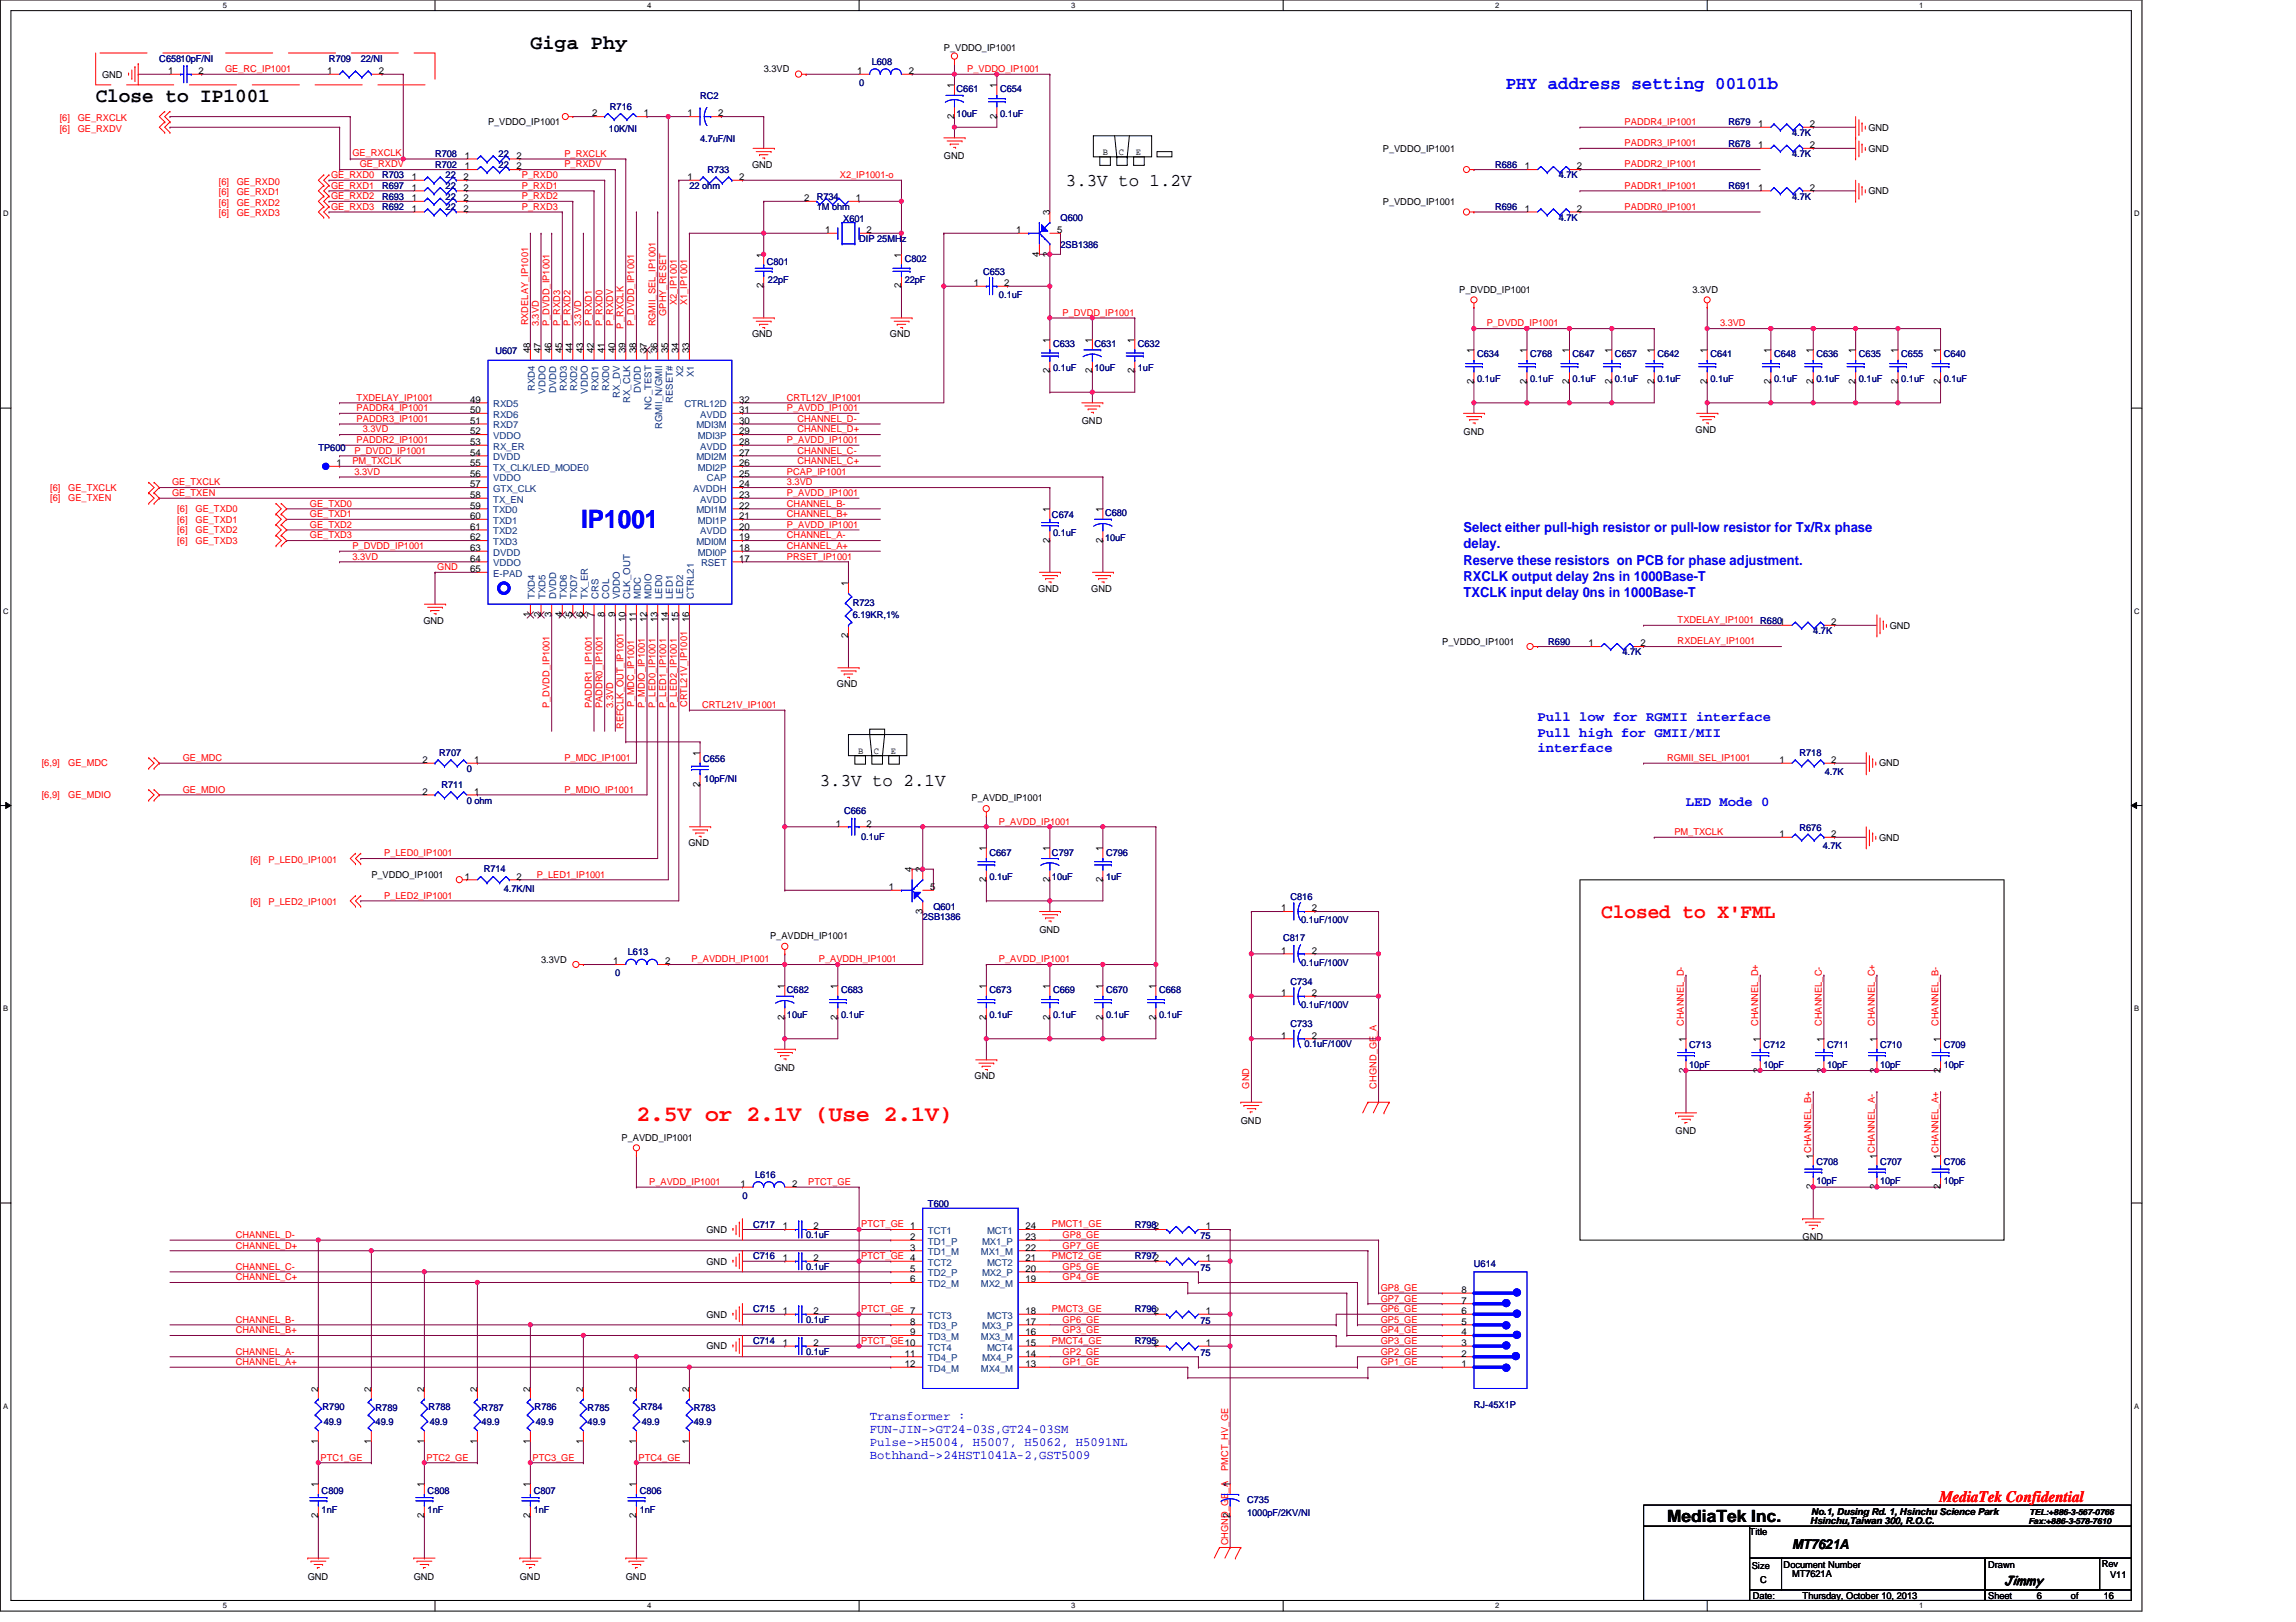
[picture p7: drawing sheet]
<svg xmlns="http://www.w3.org/2000/svg" width="297mm" height="210mm" viewBox="0 0 297 210" stroke-linecap="round" stroke-linejoin="round" font-family="sans-serif">
<defs><g id="words">
<text font-size="3.3" fill="#00f" x="75.2" y="68.3">IP1001</text>
<text font-size="2.9" fill="#f00" x="82.3" y="145">2.5V or 2.1V (Use 2.1V)</text>
<g font-size="2.6">
<text x="68.6" y="6.3">Giga Phy</text>
<text x="12.4" y="13.2">Close to IP1001</text>
</g>
<text font-size="2.6" fill="#f00" x="207.2" y="118.8">Closed to X'FML</text>
<text font-size="2.3" fill="#00f" x="194.8" y="11.5">PHY address setting 00101b</text>
<g font-size="2.3">
<text x="137.9" y="24.1">3.3V to 1.2V</text>
<text x="106.1" y="101.7">3.3V to 2.1V</text>
</g>
<text font-size="2.2" x="215.7" y="196.9">MediaTek Inc.</text>
<text font-size="2.1" fill="#f00" x="250.9" y="194.3">MediaTek Confidential</text>
<g font-size="1.8" fill="#00f">
<text x="189.3" y="68.9">Select either pull-high resistor or pull-low resistor for Tx/Rx phase</text>
<text x="189.3" y="71">delay.</text>
<text x="189.3" y="73.1">Reserve these resistors on PCB for phase adjustment.</text>
<text x="189.3" y="75.2">RXCLK output delay 2ns in 1000Base-T</text>
<text x="189.3" y="77.3">TXCLK input delay 0ns in 1000Base-T</text>
<text x="198.9" y="93.4">Pull low for RGMII interface</text>
<text x="198.9" y="95.4">Pull high for GMII/MII</text>
<text x="198.9" y="97.3">interface</text>
<text x="218.1" y="104.3">LED Mode 0</text>
</g>
<text font-size="1.8" x="231.8" y="200.5">MT7621A</text>
<text font-size="1.7" x="259.3" y="205.1">Jimmy</text>
<g font-size="1.6" fill="#00f">
<text x="112.5" y="183.7">Transformer :</text>
<text x="112.5" y="185.4">FUN-JIN-&gt;GT24-03S,GT24-03SM</text>
<text x="112.5" y="187.1">Pulse-&gt;H5004, H5007, H5062, H5091NL</text>
<text x="112.5" y="188.8">Bothhand-&gt;24HST1041A-2,GST5009</text>
</g>
<g font-size="1.2">
<text x="13.2" y="10">GND</text>
<text x="21.7" y="9.6">1</text>
<text x="25.7" y="9.6">2</text>
<text x="42.3" y="9.6">1</text>
<text x="49" y="9.6">2</text>
<text x="98.8" y="9.4">3.3VD</text>
<text x="110.9" y="9.6">1</text>
<text x="117.6" y="9.6">2</text>
<text x="122.1" y="6.6">P_VDDO_IP1001</text>
<text x="123.5" y="11.4" transform="rotate(-90 123.5 11.4)">1</text>
<text x="128.9" y="11.4" transform="rotate(-90 128.9 11.4)">1</text>
<text x="63.1" y="16.2">P_VDDO_IP1001</text>
<text x="76.6" y="15.1">2</text>
<text x="83.3" y="15.1">1</text>
<text x="88.9" y="15.1">1</text>
<text x="92.9" y="15.1">2</text>
<text x="123.5" y="15.4" transform="rotate(-90 123.5 15.4)">2</text>
<text x="128.9" y="15.4" transform="rotate(-90 128.9 15.4)">2</text>
<text x="227.5" y="16.4">1</text>
<text x="234.2" y="16.4">2</text>
<text x="241.7" y="16.9">GND</text>
<text x="53.3" y="23.3">1</text>
<text x="60" y="23.3">2</text>
<text x="60.1" y="21.9">1</text>
<text x="60.1" y="20.6">1</text>
<text x="66.8" y="21.9">2</text>
<text x="66.8" y="20.6">2</text>
<text x="88.9" y="23.3">1</text>
<text x="95.6" y="23.3">2</text>
<text x="97.3" y="21.7">GND</text>
<text x="122.1" y="20.6">GND</text>
<text x="142.7" y="20">B</text>
<text x="144.8" y="20">C</text>
<text x="146.9" y="20">E</text>
<text x="178.9" y="19.6">P_VDDO_IP1001</text>
<text x="197.3" y="21.9">1</text>
<text x="204" y="21.9">2</text>
<text x="227.5" y="19.2">1</text>
<text x="234.2" y="19.2">2</text>
<text x="241.7" y="19.6">GND</text>
<text x="53.3" y="27.4">1</text>
<text x="53.3" y="26">1</text>
<text x="53.3" y="24.7">1</text>
<text x="60" y="27.4">2</text>
<text x="60" y="26">2</text>
<text x="60" y="24.7">2</text>
<text x="104" y="26">2</text>
<text x="110.7" y="26">1</text>
<text x="135.8" y="27.9" transform="rotate(-90 135.8 27.9)">3</text>
<text x="178.9" y="26.5">P_VDDO_IP1001</text>
<text x="197.3" y="27.4">1</text>
<text x="204" y="27.4">2</text>
<text x="227.5" y="24.7">1</text>
<text x="234.2" y="24.7">2</text>
<text x="241.7" y="25.1">GND</text>
<text x="98.8" y="33.3" transform="rotate(-90 98.8 33.3)">1</text>
<text x="106.8" y="30.2">1</text>
<text x="112.1" y="30.2">2</text>
<text x="116.6" y="33.3" transform="rotate(-90 116.6 33.3)">1</text>
<text x="131.5" y="30.2">1</text>
<text x="134.4" y="33.2" transform="rotate(-90 134.4 33.2)">4</text>
<text x="135.8" y="33.2" transform="rotate(-90 135.8 33.2)">2</text>
<text x="136.8" y="30.2">5</text>
<text x="98.8" y="37.3" transform="rotate(-90 98.8 37.3)">2</text>
<text x="116.6" y="37.3" transform="rotate(-90 116.6 37.3)">2</text>
<text x="126" y="37">1</text>
<text x="129.9" y="37">2</text>
<text x="188.8" y="37.9">P_DVDD_IP1001</text>
<text x="218.9" y="37.9">3.3VD</text>
<text x="68.6" y="45.7" transform="rotate(-90 68.6 45.7)">48</text>
<text x="70" y="45.7" transform="rotate(-90 70 45.7)">47</text>
<text x="71.3" y="45.7" transform="rotate(-90 71.3 45.7)">46</text>
<text x="72.7" y="45.7" transform="rotate(-90 72.7 45.7)">45</text>
<text x="74.1" y="45.7" transform="rotate(-90 74.1 45.7)">44</text>
<text x="75.5" y="45.7" transform="rotate(-90 75.5 45.7)">43</text>
<text x="76.8" y="45.7" transform="rotate(-90 76.8 45.7)">42</text>
<text x="78.2" y="45.7" transform="rotate(-90 78.2 45.7)">41</text>
<text x="79.6" y="45.7" transform="rotate(-90 79.6 45.7)">40</text>
<text x="80.9" y="45.7" transform="rotate(-90 80.9 45.7)">39</text>
<text x="82.3" y="45.7" transform="rotate(-90 82.3 45.7)">38</text>
<text x="83.7" y="45.7" transform="rotate(-90 83.7 45.7)">37</text>
<text x="85.1" y="45.7" transform="rotate(-90 85.1 45.7)">36</text>
<text x="86.4" y="45.7" transform="rotate(-90 86.4 45.7)">35</text>
<text x="87.8" y="45.7" transform="rotate(-90 87.8 45.7)">34</text>
<text x="89.2" y="45.7" transform="rotate(-90 89.2 45.7)">33</text>
<text x="97.3" y="43.6">GND</text>
<text x="115.1" y="43.6">GND</text>
<text x="135.8" y="44.3" transform="rotate(-90 135.8 44.3)">1</text>
<text x="141.3" y="44.3" transform="rotate(-90 141.3 44.3)">1</text>
<text x="146.8" y="44.3" transform="rotate(-90 146.8 44.3)">1</text>
<text x="190.7" y="45.7" transform="rotate(-90 190.7 45.7)">1</text>
<text x="197.5" y="45.7" transform="rotate(-90 197.5 45.7)">1</text>
<text x="203" y="45.7" transform="rotate(-90 203 45.7)">1</text>
<text x="208.5" y="45.7" transform="rotate(-90 208.5 45.7)">1</text>
<text x="214" y="45.7" transform="rotate(-90 214 45.7)">1</text>
<text x="220.8" y="45.7" transform="rotate(-90 220.8 45.7)">1</text>
<text x="229.1" y="45.7" transform="rotate(-90 229.1 45.7)">1</text>
<text x="234.6" y="45.7" transform="rotate(-90 234.6 45.7)">1</text>
<text x="240" y="45.7" transform="rotate(-90 240 45.7)">1</text>
<text x="245.5" y="45.7" transform="rotate(-90 245.5 45.7)">1</text>
<text x="251" y="45.7" transform="rotate(-90 251 45.7)">1</text>
<text x="60.8" y="52.1">49</text>
<text x="60.8" y="53.5">50</text>
<text x="95.6" y="53.5">31</text>
<text x="95.6" y="52.1">32</text>
<text x="135.8" y="48.3" transform="rotate(-90 135.8 48.3)">2</text>
<text x="141.3" y="48.3" transform="rotate(-90 141.3 48.3)">2</text>
<text x="146.8" y="48.3" transform="rotate(-90 146.8 48.3)">2</text>
<text x="190.7" y="49.7" transform="rotate(-90 190.7 49.7)">2</text>
<text x="197.5" y="49.7" transform="rotate(-90 197.5 49.7)">2</text>
<text x="203" y="49.7" transform="rotate(-90 203 49.7)">2</text>
<text x="208.5" y="49.7" transform="rotate(-90 208.5 49.7)">2</text>
<text x="214" y="49.7" transform="rotate(-90 214 49.7)">2</text>
<text x="220.8" y="49.7" transform="rotate(-90 220.8 49.7)">2</text>
<text x="229.1" y="49.7" transform="rotate(-90 229.1 49.7)">2</text>
<text x="234.6" y="49.7" transform="rotate(-90 234.6 49.7)">2</text>
<text x="240" y="49.7" transform="rotate(-90 240 49.7)">2</text>
<text x="245.5" y="49.7" transform="rotate(-90 245.5 49.7)">2</text>
<text x="251" y="49.7" transform="rotate(-90 251 49.7)">2</text>
<text x="60.8" y="54.8">51</text>
<text x="60.8" y="56.2">52</text>
<text x="60.8" y="57.6">53</text>
<text x="60.8" y="59">54</text>
<text x="95.6" y="59">27</text>
<text x="95.6" y="57.6">28</text>
<text x="95.6" y="56.2">29</text>
<text x="95.6" y="54.8">30</text>
<text x="140" y="54.9">GND</text>
<text x="189.3" y="56.3">GND</text>
<text x="219.4" y="56">GND</text>
<text x="43.5" y="60.3">1</text>
<text x="60.8" y="61.7">56</text>
<text x="60.8" y="63.1">57</text>
<text x="60.8" y="64.5">58</text>
<text x="60.8" y="65.8">59</text>
<text x="60.8" y="60.3">55</text>
<text x="95.6" y="64.5">23</text>
<text x="95.6" y="63.1">24</text>
<text x="95.6" y="61.7">25</text>
<text x="95.6" y="60.3">26</text>
<text x="95.6" y="65.8">22</text>
<text x="60.8" y="67.2">60</text>
<text x="60.8" y="68.6">61</text>
<text x="60.8" y="69.9">62</text>
<text x="60.8" y="71.3">63</text>
<text x="95.6" y="68.6">20</text>
<text x="95.6" y="67.2">21</text>
<text x="95.6" y="69.9">19</text>
<text x="95.6" y="71.3">18</text>
<text x="135.8" y="70.2" transform="rotate(-90 135.8 70.2)">2</text>
<text x="135.8" y="66.3" transform="rotate(-90 135.8 66.3)">1</text>
<text x="142.7" y="70.2" transform="rotate(-90 142.7 70.2)">2</text>
<text x="142.7" y="66.3" transform="rotate(-90 142.7 66.3)">1</text>
<text x="60.8" y="72.7">64</text>
<text x="60.8" y="74">65</text>
<text x="95.6" y="72.7">17</text>
<text x="109.7" y="75.9" transform="rotate(-90 109.7 75.9)">1</text>
<text x="134.3" y="76.6">GND</text>
<text x="141.2" y="76.6">GND</text>
<text x="54.8" y="80.7">GND</text>
<text x="68.6" y="79.8" transform="rotate(-90 68.6 79.8)">1</text>
<text x="70" y="79.8" transform="rotate(-90 70 79.8)">2</text>
<text x="71.3" y="79.8" transform="rotate(-90 71.3 79.8)">3</text>
<text x="72.7" y="79.8" transform="rotate(-90 72.7 79.8)">4</text>
<text x="74.1" y="79.8" transform="rotate(-90 74.1 79.8)">5</text>
<text x="75.5" y="79.8" transform="rotate(-90 75.5 79.8)">6</text>
<text x="76.8" y="79.8" transform="rotate(-90 76.8 79.8)">7</text>
<text x="78.2" y="79.8" transform="rotate(-90 78.2 79.8)">8</text>
<text x="79.6" y="79.8" transform="rotate(-90 79.6 79.8)">9</text>
<text x="80.9" y="80.5" transform="rotate(-90 80.9 80.5)">10</text>
<text x="82.3" y="80.5" transform="rotate(-90 82.3 80.5)">11</text>
<text x="83.7" y="80.5" transform="rotate(-90 83.7 80.5)">12</text>
<text x="85.1" y="80.5" transform="rotate(-90 85.1 80.5)">13</text>
<text x="86.4" y="80.5" transform="rotate(-90 86.4 80.5)">14</text>
<text x="87.8" y="80.5" transform="rotate(-90 87.8 80.5)">15</text>
<text x="89.2" y="80.5" transform="rotate(-90 89.2 80.5)">16</text>
<text x="109.7" y="82.6" transform="rotate(-90 109.7 82.6)">2</text>
<text x="186.6" y="83.4">P_VDDO_IP1001</text>
<text x="205.5" y="83.7">1</text>
<text x="212.2" y="83.7">2</text>
<text x="236.9" y="80.9">2</text>
<text x="244.5" y="81.4">GND</text>
<text x="108.3" y="88.9">GND</text>
<text x="54.6" y="98.7">2</text>
<text x="61.3" y="98.7">1</text>
<text x="90.5" y="101.8" transform="rotate(-90 90.5 101.8)">2</text>
<text x="90.5" y="97.8" transform="rotate(-90 90.5 97.8)">1</text>
<text x="111" y="97.5">B</text>
<text x="113.1" y="97.5">C</text>
<text x="115.2" y="97.5">E</text>
<text x="230.2" y="98.7">1</text>
<text x="236.9" y="98.7">2</text>
<text x="243.1" y="99.2">GND</text>
<text x="54.6" y="102.8">2</text>
<text x="61.3" y="102.8">1</text>
<text x="108.1" y="107">1</text>
<text x="112.1" y="107">2</text>
<text x="125.7" y="103.7">P_AVDD_IP1001</text>
<text x="48" y="113.6">P_VDDO_IP1001</text>
<text x="60.1" y="113.8">1</text>
<text x="66.8" y="113.8">2</text>
<text x="89.1" y="109.5">GND</text>
<text x="118" y="112.9" transform="rotate(-90 118 112.9)">4</text>
<text x="119.4" y="112.9" transform="rotate(-90 119.4 112.9)">2</text>
<text x="127.6" y="110.2" transform="rotate(-90 127.6 110.2)">1</text>
<text x="135.8" y="110.2" transform="rotate(-90 135.8 110.2)">1</text>
<text x="142.7" y="110.2" transform="rotate(-90 142.7 110.2)">1</text>
<text x="230.2" y="108.3">1</text>
<text x="236.9" y="108.3">2</text>
<text x="243.1" y="108.8">GND</text>
<text x="115" y="115.2">1</text>
<text x="119.4" y="118.2" transform="rotate(-90 119.4 118.2)">3</text>
<text x="120.3" y="115.2">5</text>
<text x="127.6" y="114.1" transform="rotate(-90 127.6 114.1)">2</text>
<text x="135.8" y="114.1" transform="rotate(-90 135.8 114.1)">2</text>
<text x="142.7" y="114.1" transform="rotate(-90 142.7 114.1)">2</text>
<text x="165.8" y="117.9">1</text>
<text x="169.7" y="117.9">2</text>
<text x="70" y="124.6">3.3VD</text>
<text x="79.3" y="124.8">1</text>
<text x="86" y="124.8">2</text>
<text x="99.6" y="121.6">P_AVDDH_IP1001</text>
<text x="134.5" y="120.7">GND</text>
<text x="165.8" y="123.4">1</text>
<text x="169.7" y="123.4">2</text>
<text x="101.5" y="132" transform="rotate(-90 101.5 132)">2</text>
<text x="101.5" y="128" transform="rotate(-90 101.5 128)">1</text>
<text x="108.4" y="132" transform="rotate(-90 108.4 132)">2</text>
<text x="108.4" y="128" transform="rotate(-90 108.4 128)">1</text>
<text x="127.6" y="132" transform="rotate(-90 127.6 132)">2</text>
<text x="127.6" y="128" transform="rotate(-90 127.6 128)">1</text>
<text x="135.8" y="132" transform="rotate(-90 135.8 132)">2</text>
<text x="135.8" y="128" transform="rotate(-90 135.8 128)">1</text>
<text x="142.7" y="132" transform="rotate(-90 142.7 132)">2</text>
<text x="142.7" y="128" transform="rotate(-90 142.7 128)">1</text>
<text x="149.5" y="132" transform="rotate(-90 149.5 132)">2</text>
<text x="149.5" y="128" transform="rotate(-90 149.5 128)">1</text>
<text x="165.8" y="128.9">1</text>
<text x="169.7" y="128.9">2</text>
<text x="165.8" y="134.4">1</text>
<text x="169.7" y="134.4">2</text>
<text x="218.1" y="134.8" transform="rotate(-90 218.1 134.8)">1</text>
<text x="227.7" y="134.8" transform="rotate(-90 227.7 134.8)">1</text>
<text x="235.9" y="134.8" transform="rotate(-90 235.9 134.8)">1</text>
<text x="242.8" y="134.8" transform="rotate(-90 242.8 134.8)">1</text>
<text x="251" y="134.8" transform="rotate(-90 251 134.8)">1</text>
<text x="100.2" y="138.6">GND</text>
<text x="126.1" y="139.7">GND</text>
<text x="218.1" y="138.8" transform="rotate(-90 218.1 138.8)">2</text>
<text x="227.7" y="138.8" transform="rotate(-90 227.7 138.8)">2</text>
<text x="235.9" y="138.8" transform="rotate(-90 235.9 138.8)">2</text>
<text x="242.8" y="138.8" transform="rotate(-90 242.8 138.8)">2</text>
<text x="251" y="138.8" transform="rotate(-90 251 138.8)">2</text>
<text x="80.4" y="147.6">P_AVDD_IP1001</text>
<text x="160.5" y="145.4">GND</text>
<text x="216.8" y="146.8">GND</text>
<text x="234.6" y="149.9" transform="rotate(-90 234.6 149.9)">1CHANNEL_B+</text>
<text x="242.8" y="149.9" transform="rotate(-90 242.8 149.9)">1CHANNEL_A-</text>
<text x="251" y="149.9" transform="rotate(-90 251 149.9)">1CHANNEL_A+</text>
<text x="95.8" y="153.6">1</text>
<text x="102.5" y="153.6">2</text>
<text x="234.6" y="153.9" transform="rotate(-90 234.6 153.9)">2</text>
<text x="242.8" y="153.9" transform="rotate(-90 242.8 153.9)">2</text>
<text x="251" y="153.9" transform="rotate(-90 251 153.9)">2</text>
<text x="91.4" y="159.6">GND</text>
<text x="101.3" y="159.1">1</text>
<text x="105.2" y="159.1">2</text>
<text x="117.7" y="160.5">2</text>
<text x="117.7" y="161.8">3</text>
<text x="132.7" y="161.8">22</text>
<text x="132.7" y="160.5">23</text>
<text x="132.7" y="159.1">24</text>
<text x="156" y="159.1">1</text>
<text x="233.2" y="160.5">GND</text>
<text x="91.4" y="163.7">GND</text>
<text x="101.3" y="163.2">1</text>
<text x="105.2" y="163.2">2</text>
<text x="117.7" y="164.6">5</text>
<text x="117.7" y="165.9">6</text>
<text x="132.7" y="165.9">19</text>
<text x="132.7" y="164.6">20</text>
<text x="132.7" y="163.2">21</text>
<text x="156" y="163.2">1</text>
<text x="189.1" y="167.3">8</text>
<text x="91.4" y="170.5">GND</text>
<text x="101.3" y="170.1">1</text>
<text x="105.2" y="170.1">2</text>
<text x="117.7" y="171.4">8</text>
<text x="117.7" y="172.8">9</text>
<text x="132.7" y="170.1">18</text>
<text x="132.7" y="172.8">16</text>
<text x="132.7" y="171.4">17</text>
<text x="156" y="170.1">1</text>
<text x="189.1" y="170.1">6</text>
<text x="189.1" y="172.8">4</text>
<text x="189.1" y="171.4">5</text>
<text x="189.1" y="168.7">7</text>
<text x="91.4" y="174.6">GND</text>
<text x="101.3" y="174.2">1</text>
<text x="105.2" y="174.2">2</text>
<text x="117.1" y="175.6">11</text>
<text x="117.1" y="176.9">12</text>
<text x="132.7" y="176.9">13</text>
<text x="132.7" y="175.6">14</text>
<text x="132.7" y="174.2">15</text>
<text x="156" y="174.2">1</text>
<text x="189.1" y="176.9">1</text>
<text x="189.1" y="175.6">2</text>
<text x="189.1" y="174.2">3</text>
<text x="41.2" y="180.1" transform="rotate(-90 41.2 180.1)">2</text>
<text x="48" y="180.1" transform="rotate(-90 48 180.1)">2</text>
<text x="54.9" y="180.1" transform="rotate(-90 54.9 180.1)">2</text>
<text x="61.7" y="180.1" transform="rotate(-90 61.7 180.1)">2</text>
<text x="68.6" y="180.1" transform="rotate(-90 68.6 180.1)">2</text>
<text x="75.5" y="180.1" transform="rotate(-90 75.5 180.1)">2</text>
<text x="82.3" y="180.1" transform="rotate(-90 82.3 180.1)">2</text>
<text x="89.2" y="180.1" transform="rotate(-90 89.2 180.1)">2</text>
<text x="41.2" y="186.8" transform="rotate(-90 41.2 186.8)">1</text>
<text x="48" y="186.8" transform="rotate(-90 48 186.8)">1</text>
<text x="54.9" y="186.8" transform="rotate(-90 54.9 186.8)">1</text>
<text x="61.7" y="186.8" transform="rotate(-90 61.7 186.8)">1</text>
<text x="68.6" y="186.8" transform="rotate(-90 68.6 186.8)">1</text>
<text x="75.5" y="186.8" transform="rotate(-90 75.5 186.8)">1</text>
<text x="82.3" y="186.8" transform="rotate(-90 82.3 186.8)">1</text>
<text x="89.2" y="186.8" transform="rotate(-90 89.2 186.8)">1</text>
<text x="41.2" y="196.4" transform="rotate(-90 41.2 196.4)">2</text>
<text x="41.2" y="192.4" transform="rotate(-90 41.2 192.4)">1</text>
<text x="54.9" y="196.4" transform="rotate(-90 54.9 196.4)">2</text>
<text x="54.9" y="192.4" transform="rotate(-90 54.9 192.4)">1</text>
<text x="68.6" y="196.4" transform="rotate(-90 68.6 196.4)">2</text>
<text x="68.6" y="192.4" transform="rotate(-90 68.6 192.4)">1</text>
<text x="82.3" y="196.4" transform="rotate(-90 82.3 196.4)">2</text>
<text x="82.3" y="192.4" transform="rotate(-90 82.3 192.4)">1</text>
<text x="159.1" y="196.4" transform="rotate(-90 159.1 196.4)">2</text>
<text x="159.1" y="192.4" transform="rotate(-90 159.1 192.4)">1</text>
<text x="234.2" y="197.3">Hsinchu,Taiwan 300, R.O.C.</text>
<text x="234.3" y="196">No.1, Dusing Rd. 1, Hsinchu Science Park</text>
<text x="226.4" y="198.6">Title</text>
<text x="226.6" y="203">Size</text>
<text x="230.8" y="202.9">Document Number</text>
<text x="257.2" y="202.9">Drawn</text>
<text x="271.9" y="202.8">Rev</text>
<text x="39.8" y="204.4">GND</text>
<text x="53.5" y="204.4">GND</text>
<text x="67.2" y="204.4">GND</text>
<text x="81" y="204.4">GND</text>
<text x="226.8" y="206.9">Date:</text>
<text x="227.7" y="204.8">C</text>
<text x="231.8" y="204.1">MT7621A</text>
<text x="233.2" y="206.9">Thursday, October 10, 2013</text>
<text x="257.2" y="206.9">Sheet</text>
<text x="263.5" y="206.9">6</text>
<text x="267.9" y="206.9">of</text>
<text x="272.2" y="206.9">16</text>
<text x="273" y="204.3">V11</text>
</g>
<g font-size="1.2" fill="#000080">
<text x="20.6" y="8">C65810pF/NI</text>
<text x="42.6" y="8">R709</text>
<text x="46.7" y="8">22/NI</text>
<text x="111.1" y="11.1">0</text>
<text x="112.8" y="8.4">L608</text>
<text x="123.8" y="12">C661</text>
<text x="129.4" y="12">C654</text>
<text x="78.8" y="17">10K/NI</text>
<text x="78.9" y="14.3">R716</text>
<text x="90.6" y="12.8">RC2</text>
<text x="123.8" y="15.1">10uF</text>
<text x="129.4" y="15.1">0.1uF</text>
<text x="223.6" y="16.2">R679</text>
<text x="231.8" y="17.6">4.7K</text>
<text x="49.4" y="23.1">R703</text>
<text x="56.3" y="21.7">R702</text>
<text x="56.3" y="20.3">R708</text>
<text x="57.7" y="23.1">22</text>
<text x="64.5" y="21.7">22</text>
<text x="64.5" y="20.3">22</text>
<text x="90.6" y="18.4">4.7uF/NI</text>
<text x="91.5" y="22.4">R733</text>
<text x="193.4" y="21.7">R686</text>
<text x="201.7" y="23.1">4.7K</text>
<text x="223.6" y="19">R678</text>
<text x="231.8" y="20.3">4.7K</text>
<text x="49.4" y="27.2">R692</text>
<text x="49.4" y="25.8">R693</text>
<text x="49.4" y="24.4">R697</text>
<text x="57.7" y="27.2">22</text>
<text x="57.7" y="25.8">22</text>
<text x="57.7" y="24.4">22</text>
<text x="89.2" y="24.4">22 ohm</text>
<text x="105.7" y="25.8">R734</text>
<text x="105.7" y="27.2">1M ohm</text>
<text x="109.1" y="28.7">X601</text>
<text x="137.2" y="28.6">Q600</text>
<text x="193.4" y="27.2">R696</text>
<text x="201.7" y="28.6">4.7K</text>
<text x="223.6" y="24.4">R691</text>
<text x="231.8" y="25.8">4.7K</text>
<text x="99.2" y="34.3">C801</text>
<text x="111.1" y="31.3">DIP 25MHz</text>
<text x="117" y="33.9">C802</text>
<text x="127.2" y="35.6">C653</text>
<text x="137.2" y="32.1">2SB1386</text>
<text x="99.4" y="36.7">22pF</text>
<text x="117" y="36.7">22pF</text>
<text x="129.2" y="38.6">0.1uF</text>
<text x="64.1" y="45.8">U607</text>
<text x="136.2" y="44.9">C633</text>
<text x="141.6" y="44.9">C631</text>
<text x="147.2" y="44.9">C632</text>
<text x="191.1" y="46.2">C634</text>
<text x="198" y="46.2">C768</text>
<text x="203.5" y="46.2">C647</text>
<text x="208.9" y="46.2">C657</text>
<text x="214.4" y="46.2">C642</text>
<text x="221.3" y="46.2">C641</text>
<text x="229.5" y="46.2">C648</text>
<text x="235" y="46.2">C636</text>
<text x="240.5" y="46.2">C635</text>
<text x="246" y="46.2">C655</text>
<text x="251.5" y="46.2">C640</text>
<text x="136.2" y="48">0.1uF</text>
<text x="141.6" y="48">10uF</text>
<text x="147.2" y="48">1uF</text>
<text x="191.1" y="49.4">0.1uF</text>
<text x="198" y="49.4">0.1uF</text>
<text x="203.5" y="49.4">0.1uF</text>
<text x="208.9" y="49.4">0.1uF</text>
<text x="214.4" y="49.4">0.1uF</text>
<text x="221.3" y="49.4">0.1uF</text>
<text x="229.5" y="49.4">0.1uF</text>
<text x="235" y="49.4">0.1uF</text>
<text x="240.5" y="49.4">0.1uF</text>
<text x="246" y="49.4">0.1uF</text>
<text x="251.5" y="49.4">0.1uF</text>
<text x="41.2" y="58.3">TP600</text>
<text x="136.1" y="67.1">C674</text>
<text x="136.2" y="69.4">0.1uF</text>
<text x="143" y="66.8">C680</text>
<text x="143" y="70">10uF</text>
<text x="110.3" y="78.5">R723</text>
<text x="110.3" y="80">6.19KR,1%</text>
<text x="200.3" y="83.4">R690</text>
<text x="234.6" y="82">4.7K</text>
<text x="209.9" y="84.8">4.7K</text>
<text x="56.8" y="97.8">R707</text>
<text x="57.1" y="101.9">R711</text>
<text x="60.4" y="99.9">0</text>
<text x="91" y="98.6">C656</text>
<text x="91.1" y="101.3">10pF/NI</text>
<text x="232.8" y="97.8">R718</text>
<text x="236.1" y="100.3">4.7K</text>
<text x="60.4" y="104">0 ohm</text>
<text x="109.2" y="105.4">C666</text>
<text x="232.8" y="107.6">R676</text>
<text x="62.6" y="112.9">R714</text>
<text x="111.4" y="108.7">0.1uF</text>
<text x="128" y="110.7">C667</text>
<text x="128" y="113.9">0.1uF</text>
<text x="136.1" y="110.7">C797</text>
<text x="136.1" y="113.9">10uF</text>
<text x="143.1" y="110.7">C796</text>
<text x="143.1" y="113.9">1uF</text>
<text x="235.8" y="109.9">4.7K</text>
<text x="65.2" y="115.4">4.7K/NI</text>
<text x="119.4" y="119.1">2SB1386</text>
<text x="120.8" y="117.7">Q601</text>
<text x="167" y="116.5">C816</text>
<text x="168.3" y="119.5">0.1uF/100V</text>
<text x="81.2" y="123.6">L613</text>
<text x="166" y="121.8">C817</text>
<text x="168.3" y="125">0.1uF/100V</text>
<text x="79.6" y="126.3">0</text>
<text x="101.8" y="128.5">C682</text>
<text x="101.8" y="131.7">10uF</text>
<text x="108.8" y="128.5">C683</text>
<text x="108.8" y="131.7">0.1uF</text>
<text x="128" y="128.5">C673</text>
<text x="128" y="131.7">0.1uF</text>
<text x="136.2" y="128.5">C669</text>
<text x="136.2" y="131.7">0.1uF</text>
<text x="143.1" y="128.5">C670</text>
<text x="143.1" y="131.7">0.1uF</text>
<text x="150" y="128.5">C668</text>
<text x="150" y="131.7">0.1uF</text>
<text x="167" y="127.4">C734</text>
<text x="168.3" y="130.5">0.1uF/100V</text>
<text x="167" y="132.9">C733</text>
<text x="168.8" y="135.6">0.1uF/100V</text>
<text x="218.5" y="135.7">C713</text>
<text x="228.1" y="135.7">C712</text>
<text x="236.4" y="135.7">C711</text>
<text x="243.2" y="135.7">C710</text>
<text x="251.5" y="135.7">C709</text>
<text x="218.5" y="138.2">10pF</text>
<text x="228.1" y="138.2">10pF</text>
<text x="236.4" y="138.2">10pF</text>
<text x="243.2" y="138.2">10pF</text>
<text x="251.5" y="138.2">10pF</text>
<text x="96.1" y="155.2">0</text>
<text x="97.7" y="152.4">L616</text>
<text x="235" y="150.8">C708</text>
<text x="235" y="153.2">10pF</text>
<text x="243.2" y="150.8">C707</text>
<text x="243.2" y="153.2">10pF</text>
<text x="251.5" y="150.8">C706</text>
<text x="251.5" y="153.2">10pF</text>
<text x="97.4" y="158.9">C717</text>
<text x="104.3" y="160.2">0.1uF</text>
<text x="120.1" y="156.3">T600</text>
<text x="146.8" y="158.9">R7982</text>
<text x="155.3" y="160.4">75</text>
<text x="97.4" y="163">C716</text>
<text x="104.3" y="164.3">0.1uF</text>
<text x="146.8" y="163">R7972</text>
<text x="155.3" y="164.5">75</text>
<text x="190.7" y="163.9">U614</text>
<text x="97.4" y="173.9">C714</text>
<text x="97.4" y="169.8">C715</text>
<text x="104.3" y="171.2">0.1uF</text>
<text x="146.8" y="173.9">R7952</text>
<text x="146.8" y="169.8">R7962</text>
<text x="155.3" y="171.3">75</text>
<text x="104.3" y="175.3">0.1uF</text>
<text x="155.3" y="175.5">75</text>
<text x="41.7" y="182.5">R790</text>
<text x="41.9" y="184.4">49.9</text>
<text x="48.6" y="182.6">R789</text>
<text x="48.6" y="184.4">49.9</text>
<text x="55.5" y="182.5">R788</text>
<text x="55.6" y="184.4">49.9</text>
<text x="62.3" y="182.6">R787</text>
<text x="62.3" y="184.4">49.9</text>
<text x="69.2" y="182.5">R786</text>
<text x="69.3" y="184.4">49.9</text>
<text x="76" y="182.6">R785</text>
<text x="76" y="184.4">49.9</text>
<text x="82.9" y="182.5">R784</text>
<text x="83" y="184.4">49.9</text>
<text x="89.7" y="182.6">R783</text>
<text x="89.7" y="184.4">49.9</text>
<text x="190.7" y="182.2">RJ-45X1P</text>
<text x="41.6" y="193.3">C809</text>
<text x="41.6" y="195.7">1nF</text>
<text x="55.3" y="193.3">C808</text>
<text x="55.3" y="195.7">1nF</text>
<text x="69" y="193.3">C807</text>
<text x="69" y="195.7">1nF</text>
<text x="82.8" y="193.3">C806</text>
<text x="82.8" y="195.7">1nF</text>
<text x="161.4" y="194.5">C735</text>
<text x="161.4" y="196.2">1000pF/2KV/NI</text>
</g>
<g font-size="1.2" fill="#f00">
<text x="29.1" y="9.3">GE_RC_IP1001</text>
<text x="125.1" y="9.3">P_VDDO_IP1001</text>
<text x="7.7" y="17">[6]</text>
<text x="7.7" y="15.7">[6]</text>
<text x="10.1" y="17">GE_RXDV</text>
<text x="10.1" y="15.7">GE_RXCLK</text>
<text x="210.2" y="16.2">PADDR4_IP1001</text>
<text x="28.3" y="23.9">[6]</text>
<text x="30.6" y="23.9">GE_RXD0</text>
<text x="42.8" y="23.1">GE_RXD0</text>
<text x="45.6" y="20.2">GE_RXCLK</text>
<text x="46.5" y="21.7">GE_RXDV</text>
<text x="67.5" y="23.1">P_RXD0</text>
<text x="73" y="20.3">P_RXCLK</text>
<text x="73" y="21.7">P_RXDV</text>
<text x="108.7" y="23.1">X2_IP1001-o</text>
<text x="210.2" y="21.7">PADDR2_IP1001</text>
<text x="210.2" y="18.9">PADDR3_IP1001</text>
<text x="28.3" y="25.3">[6]</text>
<text x="28.3" y="26.6">[6]</text>
<text x="28.3" y="28">[6]</text>
<text x="30.6" y="25.3">GE_RXD1</text>
<text x="30.6" y="26.6">GE_RXD2</text>
<text x="30.6" y="28">GE_RXD3</text>
<text x="42.8" y="27.2">GE_RXD3</text>
<text x="42.8" y="25.8">GE_RXD2</text>
<text x="42.8" y="24.4">GE_RXD1</text>
<text x="67.5" y="25.8">P_RXD2</text>
<text x="67.5" y="24.4">P_RXD1</text>
<text x="67.5" y="27.2">P_RXD3</text>
<text x="210.2" y="24.4">PADDR1_IP1001</text>
<text x="210.2" y="27.2">PADDR0_IP1001</text>
<text x="86.2" y="40.9" transform="rotate(-90 86.2 40.9)">GPHY_RESET</text>
<text x="87.5" y="39.5" transform="rotate(-90 87.5 39.5)">X2_IP1001</text>
<text x="88.9" y="39.5" transform="rotate(-90 88.9 39.5)">X1_IP1001</text>
<text x="137.5" y="40.9">P_DVDD_IP1001</text>
<text x="68.3" y="42.1" transform="rotate(-90 68.3 42.1)">RXDELAY_IP1001</text>
<text x="69.7" y="42.2" transform="rotate(-90 69.7 42.2)">3.3VD</text>
<text x="71.1" y="42.2" transform="rotate(-90 71.1 42.2)">P_DVDD_IP1001</text>
<text x="72.5" y="42.2" transform="rotate(-90 72.5 42.2)">P_RXD3</text>
<text x="73.8" y="42.2" transform="rotate(-90 73.8 42.2)">P_RXD2</text>
<text x="75.2" y="42.2" transform="rotate(-90 75.2 42.2)">3.3VD</text>
<text x="76.6" y="42.2" transform="rotate(-90 76.6 42.2)">P_RXD1</text>
<text x="78" y="42.2" transform="rotate(-90 78 42.2)">P_RXD0</text>
<text x="79.3" y="42.2" transform="rotate(-90 79.3 42.2)">P_RXDV</text>
<text x="80.7" y="42.5" transform="rotate(-90 80.7 42.5)">P_RXCLK</text>
<text x="82.1" y="42.2" transform="rotate(-90 82.1 42.2)">P_DVDD_IP1001</text>
<text x="84.8" y="42.2" transform="rotate(-90 84.8 42.2)">RGMII_SEL_IP1001</text>
<text x="192.3" y="42.2">P_DVDD_IP1001</text>
<text x="222.5" y="42.2">3.3VD</text>
<text x="46.1" y="53.2">PADDR4_IP1001</text>
<text x="46.1" y="51.9">TXDELAY_IP1001</text>
<text x="101.8" y="53.2">P_AVDD_IP1001</text>
<text x="101.8" y="51.9">CRTL12V_IP1001</text>
<text x="45.9" y="58.7">P_DVDD_IP1001</text>
<text x="46.1" y="57.3">PADDR2_IP1001</text>
<text x="46.1" y="54.6">PADDR3_IP1001</text>
<text x="46.9" y="56">3.3VD</text>
<text x="101.8" y="57.3">P_AVDD_IP1001</text>
<text x="103.2" y="54.6">CHANNEL_D-</text>
<text x="103.2" y="58.7">CHANNEL_C-</text>
<text x="103.2" y="56">CHANNEL_D+</text>
<text x="6.5" y="63.5">[6]</text>
<text x="6.5" y="64.9">[6]</text>
<text x="8.8" y="63.5">GE_TXCLK</text>
<text x="8.8" y="64.9">GE_TXEN</text>
<text x="22.3" y="62.8">GE_TXCLK</text>
<text x="22.3" y="64.2">GE_TXEN</text>
<text x="40.1" y="65.6">GE_TXD0</text>
<text x="45.6" y="60.1">PM_TXCLK</text>
<text x="45.9" y="61.4">3.3VD</text>
<text x="101.8" y="61.4">PCAP_IP1001</text>
<text x="101.8" y="64.2">P_AVDD_IP1001</text>
<text x="101.8" y="62.8">3.3VD</text>
<text x="101.8" y="65.6">CHANNEL_B-</text>
<text x="103.2" y="60.1">CHANNEL_C+</text>
<text x="22.9" y="66.3">[6]</text>
<text x="22.9" y="67.6">[6]</text>
<text x="22.9" y="69">[6]</text>
<text x="22.9" y="70.4">[6]</text>
<text x="25.3" y="66.3">GE_TXD0</text>
<text x="25.3" y="67.6">GE_TXD1</text>
<text x="25.3" y="69">GE_TXD2</text>
<text x="25.3" y="70.4">GE_TXD3</text>
<text x="40.1" y="69.7">GE_TXD3</text>
<text x="40.1" y="68.3">GE_TXD2</text>
<text x="40.1" y="66.9">GE_TXD1</text>
<text x="45.6" y="71.1">P_DVDD_IP1001</text>
<text x="101.8" y="68.3">P_AVDD_IP1001</text>
<text x="101.8" y="69.7">CHANNEL_A-</text>
<text x="101.8" y="71.1">CHANNEL_A+</text>
<text x="101.8" y="66.9">CHANNEL_B+</text>
<text x="45.6" y="72.4">3.3VD</text>
<text x="56.6" y="73.8">GND</text>
<text x="101.8" y="72.4">PRSET_IP1001</text>
<text x="217" y="80.6">TXDELAY_IP1001 R6801</text>
<text x="217" y="83.4">RXDELAY_IP1001</text>
<text x="71.1" y="91.6" transform="rotate(-90 71.1 91.6)">P_DVDD_IP1001</text>
<text x="76.6" y="91.6" transform="rotate(-90 76.6 91.6)">PADDR1_IP1001</text>
<text x="78" y="91.6" transform="rotate(-90 78 91.6)">PADDR0_IP1001</text>
<text x="79.3" y="91.6" transform="rotate(-90 79.3 91.6)">3.3VD</text>
<text x="80.7" y="94.4" transform="rotate(-90 80.7 94.4)">REFCLK_OUT_IP1001</text>
<text x="82.1" y="91.5" transform="rotate(-90 82.1 91.5)">P_MDC_IP1001</text>
<text x="83.4" y="91.6" transform="rotate(-90 83.4 91.6)">P_MDIO_IP1001</text>
<text x="84.8" y="91.6" transform="rotate(-90 84.8 91.6)">P_LED0_IP1001</text>
<text x="86.2" y="91.6" transform="rotate(-90 86.2 91.6)">P_LED1_IP1001</text>
<text x="87.5" y="91.6" transform="rotate(-90 87.5 91.6)">P_LED2_IP1001</text>
<text x="88.9" y="91.5" transform="rotate(-90 88.9 91.5)">CRTL21V_IP1001</text>
<text x="90.8" y="91.6">CRTL21V_IP1001</text>
<text x="5.4" y="99.2">[6,9]</text>
<text x="8.8" y="99.2">GE_MDC</text>
<text x="23.6" y="98.5">GE_MDC</text>
<text x="73" y="98.5">P_MDC_IP1001</text>
<text x="215.7" y="98.5">RGMII_SEL_IP1001</text>
<text x="5.4" y="103.3">[6,9]</text>
<text x="8.8" y="103.3">GE_MDIO</text>
<text x="23.6" y="102.6">GE_MDIO</text>
<text x="73" y="102.6">P_MDIO_IP1001</text>
<text x="129.2" y="106.7">P_AVDD_IP1001</text>
<text x="32.4" y="111.7">[6]</text>
<text x="34.8" y="111.7">P_LED0_IP1001</text>
<text x="49.7" y="110.8">P_LED0_IP1001</text>
<text x="69.4" y="113.6">P_LED1_IP1001</text>
<text x="216.6" y="108.1">PM_TXCLK</text>
<text x="32.4" y="117.2">[6]</text>
<text x="34.8" y="117.2">P_LED2_IP1001</text>
<text x="49.7" y="116.3">P_LED2_IP1001</text>
<text x="89.5" y="124.5">P_AVDDH_IP1001</text>
<text x="105.9" y="124.5">P_AVDDH_IP1001</text>
<text x="129.2" y="124.5">P_AVDD_IP1001</text>
<text x="217.8" y="132.8" transform="rotate(-90 217.8 132.8)">CHANNEL_D-</text>
<text x="227.5" y="132.8" transform="rotate(-90 227.5 132.8)">CHANNEL_D+</text>
<text x="235.7" y="132.8" transform="rotate(-90 235.7 132.8)">CHANNEL_C-</text>
<text x="242.5" y="132.8" transform="rotate(-90 242.5 132.8)">CHANNEL_C+</text>
<text x="250.8" y="132.8" transform="rotate(-90 250.8 132.8)">CHANNEL_B-</text>
<text x="161.6" y="140.9" transform="rotate(-90 161.6 140.9)">GND</text>
<text x="178.1" y="140.9" transform="rotate(-90 178.1 140.9)">CHGND_GE_A</text>
<text x="84" y="153.4">P_AVDD_IP1001</text>
<text x="104.6" y="153.4">PTCT_GE</text>
<text x="30.5" y="161.6">CHANNEL_D+</text>
<text x="30.5" y="160.2">CHANNEL_D-</text>
<text x="111.4" y="158.8">PTCT_GE 1</text>
<text x="136.1" y="158.8">PMCT1_GE</text>
<text x="137.5" y="160.2">GP8_GE</text>
<text x="137.5" y="161.6">GP7_GE</text>
<text x="30.5" y="164.3">CHANNEL_C-</text>
<text x="30.5" y="165.7">CHANNEL_C+</text>
<text x="111.4" y="162.9">PTCT_GE 4</text>
<text x="136.1" y="162.9">PMCT2_GE</text>
<text x="137.5" y="165.7">GP4_GE</text>
<text x="137.5" y="164.3">GP5_GE</text>
<text x="178.6" y="167.1">GP8_GE</text>
<text x="30.5" y="172.6">CHANNEL_B+</text>
<text x="30.5" y="171.2">CHANNEL_B-</text>
<text x="111.4" y="169.8">PTCT_GE 7</text>
<text x="111.4" y="173.9">PTCT_GE10</text>
<text x="136.1" y="169.8">PMCT3_GE</text>
<text x="136.1" y="173.9">PMCT4_GE</text>
<text x="137.5" y="172.6">GP3_GE</text>
<text x="137.5" y="171.2">GP6_GE</text>
<text x="178.6" y="173.9">GP3_GE</text>
<text x="178.6" y="169.8">GP6_GE</text>
<text x="178.6" y="172.6">GP4_GE</text>
<text x="178.6" y="171.2">GP5_GE</text>
<text x="178.6" y="168.4">GP7_GE</text>
<text x="30.5" y="176.7">CHANNEL_A+</text>
<text x="30.5" y="175.3">CHANNEL_A-</text>
<text x="137.5" y="176.7">GP1_GE</text>
<text x="137.5" y="175.3">GP2_GE</text>
<text x="178.6" y="176.7">GP1_GE</text>
<text x="178.6" y="175.3">GP2_GE</text>
<text x="41.5" y="189">PTC1_GE</text>
<text x="55.2" y="189">PTC2_GE</text>
<text x="68.9" y="189">PTC3_GE</text>
<text x="82.6" y="189">PTC4_GE</text>
<text x="158.9" y="190.4" transform="rotate(-90 158.9 190.4)">PMCT_HV_GE</text>
<text x="158.9" y="200" transform="rotate(-90 158.9 200)">CHGND_GE_A</text>
</g>
<g font-size="1.2" fill="#004080">
<text x="63.8" y="52.7">RXD5</text>
<text x="69.2" y="50.7" transform="rotate(-90 69.2 50.7)">RXD4</text>
<text x="70.6" y="50.9" transform="rotate(-90 70.6 50.9)">VDDO</text>
<text x="71.9" y="50.9" transform="rotate(-90 71.9 50.9)">DVDD</text>
<text x="73.3" y="50.7" transform="rotate(-90 73.3 50.7)">RXD3</text>
<text x="74.7" y="50.7" transform="rotate(-90 74.7 50.7)">RXD2</text>
<text x="76" y="50.9" transform="rotate(-90 76 50.9)">VDDO</text>
<text x="77.4" y="50.7" transform="rotate(-90 77.4 50.7)">RXD1</text>
<text x="78.8" y="50.7" transform="rotate(-90 78.8 50.7)">RXD0</text>
<text x="80.2" y="51.5" transform="rotate(-90 80.2 51.5)">RX_DV</text>
<text x="81.5" y="52.2" transform="rotate(-90 81.5 52.2)">RX_CLK</text>
<text x="82.9" y="50.9" transform="rotate(-90 82.9 50.9)">DVDD</text>
<text x="84.3" y="53" transform="rotate(-90 84.3 53)">NC_TEST</text>
<text x="87" y="52.2" transform="rotate(-90 87 52.2)">RESET#</text>
<text x="88.4" y="48.8" transform="rotate(-90 88.4 48.8)">X2</text>
<text x="88.5" y="52.7">CTRL12D</text>
<text x="89.8" y="48.8" transform="rotate(-90 89.8 48.8)">X1</text>
<text x="63.8" y="54.1">RXD6</text>
<text x="63.8" y="55.4">RXD7</text>
<text x="63.8" y="56.8">VDDO</text>
<text x="63.8" y="58.2">RX_ER</text>
<text x="63.8" y="59.6">DVDD</text>
<text x="85.7" y="55.5" transform="rotate(-90 85.7 55.5)">RGMII_N/GMII</text>
<text x="90.1" y="59.6">MDI2M</text>
<text x="90.1" y="55.4">MDI3M</text>
<text x="90.3" y="56.8">MDI3P</text>
<text x="90.6" y="58.2">AVDD</text>
<text x="90.6" y="54.1">AVDD</text>
<text x="63.8" y="62.3">VDDO</text>
<text x="63.8" y="63.7">GTX_CLK</text>
<text x="63.8" y="65">TX_EN</text>
<text x="63.8" y="60.9">TX_CLK/LED_MODE0</text>
<text x="89.7" y="63.7">AVDDH</text>
<text x="90.3" y="60.9">MDI2P</text>
<text x="90.6" y="65">AVDD</text>
<text x="91.5" y="62.3">CAP</text>
<text x="63.8" y="66.4">TXD0</text>
<text x="63.8" y="67.8">TXD1</text>
<text x="63.8" y="69.2">TXD2</text>
<text x="63.8" y="70.5">TXD3</text>
<text x="63.8" y="71.9">DVDD</text>
<text x="90.1" y="66.4">MDI1M</text>
<text x="90.1" y="70.5">MDI0M</text>
<text x="90.3" y="67.8">MDI1P</text>
<text x="90.3" y="71.9">MDI0P</text>
<text x="90.6" y="69.2">AVDD</text>
<text x="63.8" y="73.3">VDDO</text>
<text x="63.8" y="74.6">E-PAD</text>
<text x="69.2" y="77.5" transform="rotate(-90 69.2 77.5)">TXD4</text>
<text x="70.6" y="77.5" transform="rotate(-90 70.6 77.5)">TXD5</text>
<text x="71.9" y="77.5" transform="rotate(-90 71.9 77.5)">DVDD</text>
<text x="73.3" y="77.5" transform="rotate(-90 73.3 77.5)">TXD6</text>
<text x="74.7" y="77.5" transform="rotate(-90 74.7 77.5)">TXD7</text>
<text x="76" y="77.5" transform="rotate(-90 76 77.5)">TX_ER</text>
<text x="77.4" y="77.5" transform="rotate(-90 77.4 77.5)">CRS</text>
<text x="78.8" y="77.5" transform="rotate(-90 78.8 77.5)">COL</text>
<text x="80.2" y="77.5" transform="rotate(-90 80.2 77.5)">VDDO</text>
<text x="81.5" y="77.5" transform="rotate(-90 81.5 77.5)">CLK_OUT</text>
<text x="82.9" y="77.5" transform="rotate(-90 82.9 77.5)">MDC</text>
<text x="84.3" y="77.5" transform="rotate(-90 84.3 77.5)">MDIO</text>
<text x="85.7" y="77.5" transform="rotate(-90 85.7 77.5)">LED0</text>
<text x="87" y="77.5" transform="rotate(-90 87 77.5)">LED1</text>
<text x="88.4" y="77.5" transform="rotate(-90 88.4 77.5)">LED2</text>
<text x="89.8" y="77.5" transform="rotate(-90 89.8 77.5)">CTRL21</text>
<text x="90.7" y="73.3">RSET</text>
<text x="120.1" y="159.7">TCT1</text>
<text x="120.1" y="161.1">TD1_P</text>
<text x="127.1" y="161.1">MX1_P</text>
<text x="127.7" y="159.7">MCT1</text>
<text x="120.1" y="162.4">TD1_M</text>
<text x="120.1" y="163.8">TCT2</text>
<text x="120.1" y="165.2">TD2_P</text>
<text x="120.1" y="166.5">TD2_M</text>
<text x="126.9" y="166.5">MX2_M</text>
<text x="126.9" y="162.4">MX1_M</text>
<text x="127.1" y="165.2">MX2_P</text>
<text x="127.7" y="163.8">MCT2</text>
<text x="120.1" y="170.6">TCT3</text>
<text x="120.1" y="172">TD3_P</text>
<text x="120.1" y="173.4">TD3_M</text>
<text x="126.9" y="173.4">MX3_M</text>
<text x="127.1" y="172">MX3_P</text>
<text x="127.7" y="170.6">MCT3</text>
<text x="120.1" y="174.8">TCT4</text>
<text x="120.1" y="176.1">TD4_P</text>
<text x="120.1" y="177.5">TD4_M</text>
<text x="126.9" y="177.5">MX4_M</text>
<text x="127.1" y="176.1">MX4_P</text>
<text x="127.7" y="174.8">MCT4</text>
</g>
<g font-size="1.1">
<text x="262.4" y="197.3">Fax:+886-3-578-7610</text>
<text x="262.6" y="196">TEL:+886-3-567-0766</text>
</g>
<g font-size="1">
<text x="28.8" y="1">5</text>
<text x="83.7" y="1">4</text>
<text x="138.6" y="1">3</text>
<text x="193.4" y="1">2</text>
<text x="248.3" y="1">1</text>
<text x=".4" y="28">D</text>
<text x="276.1" y="28">D</text>
<text x=".4" y="79.4">C</text>
<text x="276.1" y="79.4">C</text>
<text x=".4" y="130.9">B</text>
<text x="276.1" y="130.9">B</text>
<text x=".4" y="182.3">A</text>
<text x="276.1" y="182.3">A</text>
<text x="28.8" y="208.2">5</text>
<text x="83.7" y="208.2">4</text>
<text x="138.6" y="208.2">3</text>
<text x="193.4" y="208.2">2</text>
<text x="248.3" y="208.2">1</text>
</g>
</g></defs>
<path d="M0 0h277.1v208.5h-277.1zM1.4 1.4h274.3v205.7h-274.3z" fill="none" stroke="#000" stroke-width=".13"/>
<g fill="#fff">
<path d="M28.8 .1h.6v1.1h-.6z"/>
<path d="M28.8 207.3h.6v1.1h-.6z"/>
</g>
<path d="M56.3 0v1.4M56.3 207.1v1.4" fill="none" stroke="#000" stroke-width=".13"/>
<g fill="#fff">
<path d="M83.7 .1h.6v1.1h-.6z"/>
<path d="M83.7 207.3h.6v1.1h-.6z"/>
</g>
<path d="M111.1 0v1.4M111.1 207.1v1.4" fill="none" stroke="#000" stroke-width=".13"/>
<g fill="#fff">
<path d="M138.6 .1h.5v1.1h-.5z"/>
<path d="M138.6 207.3h.5v1.1h-.5z"/>
</g>
<path d="M166 0v1.4M166 207.1v1.4" fill="none" stroke="#000" stroke-width=".13"/>
<g fill="#fff">
<path d="M193.4 .1h.6v1.1h-.6z"/>
<path d="M193.4 207.3h.6v1.1h-.6z"/>
</g>
<path d="M220.9 0v1.4M220.9 207.1v1.4" fill="none" stroke="#000" stroke-width=".13"/>
<g fill="#fff">
<path d="M248.3 .1h.6v1.1h-.6z"/>
<path d="M248.3 207.3h.6v1.1h-.6z"/>
<path d="M.4 27.1h.7v1.1h-.7z"/>
<path d="M276.1 27.1h.7v1.1h-.7z"/>
<path d="M.4 78.5h.7v1.1h-.7z"/>
<path d="M276.1 78.5h.7v1.1h-.7z"/>
</g>
<path d="M0 52.8h1.4M275.7 52.8h1.4" fill="none" stroke="#000" stroke-width=".13"/>
<g fill="#fff">
<path d="M.4 130h.7v1.1h-.7z"/>
<path d="M276.1 130h.7v1.1h-.7z"/>
</g>
<path d="M0 104.2h1.4M.7 103.8l.7 .4-.7 .4zM275.7 104.2l.7-.4v.8zM275.7 104.2h1.4" fill="none" stroke="#000" stroke-width=".13"/>
<path d="M.7 103.8l.7 .4-.7 .4zM275.7 104.2l.7-.4v.8z" fill="#000"/>
<g fill="#fff">
<path d="M.4 181.4h.7v1.1h-.7z"/>
<path d="M276.1 181.4h.7v1.1h-.7z"/>
</g>
<path d="M0 155.7h1.4M275.7 155.7h1.4" fill="none" stroke="#000" stroke-width=".13"/>
<g fill="none" stroke="#800040" stroke-width=".13">
<path d="M86.5 15.1h.1M86.5 15.1h2.7M204.4 16.5h.1M204.4 19.2h.1M204.4 16.5h23.3M204.4 19.2h23.3M234.6 16.5h.1M234.6 19.2h.1M234.6 16.5h5.5M234.6 19.2h5.5M87.8 23.3h.1M87.8 23.3h1.4"/>
<path d="M190.7 27.4h.1M190.7 21.9h.1M190.7 21.9h6.8M190.7 27.4h6.8M204.4 21.9h.1M204.4 24.7h.1M204.4 27.4h.1M204.4 21.9h23.3M204.4 24.7h23.3M204.4 27.4h23.3M234.6 24.7h.1M234.6 24.7h5.5"/>
<path d="M20.6 63.1h.1M20.6 63.1h41.2M89.2 91.9h.1M89.2 91.9h12.3M119.4 118h.1M119.4 107h.1M119.4 107v5.5M119.4 118v6.8M119.4 107h8.2"/>
</g>
<circle cx="119.4" cy="107" r=".27" fill="#f0f"/>
<circle cx="119.4" cy="107" r=".27" fill="none" stroke="#f0f" stroke-width=".13"/>
<path d="M101.5 115.2h.1M101.5 107h.1M101.5 115.2h13.7M101.5 107v8.2" fill="none" stroke="#800040" stroke-width=".13"/>
<circle cx="101.5" cy="107" r=".27" fill="#f0f"/>
<circle cx="101.5" cy="107" r=".27" fill="none" stroke="#f0f" stroke-width=".13"/>
<g fill="none" stroke="#800040" stroke-width=".13">
<path d="M98.8 15.1h.1M98.8 15.1v4.1M43.9 21.9h.1M43.9 21.9h16.5M98.8 26.1h.1M98.8 30.2h.1M98.8 30.2v2.7M98.8 26.1h5.5M101.5 107h.1M101.5 107h6.9M112.5 107h.1M112.5 107h6.9"/>
<path d="M135.8 107h.1M135.8 107v2.7"/>
</g>
<circle cx="98.8" cy="32.9" r=".27" fill="#f0f"/>
<circle cx="98.8" cy="32.9" r=".27" fill="none" stroke="#f0f" stroke-width=".13"/>
<path d="M116.6 30.2h.1M116.6 30.2v2.7" fill="none" stroke="#800040" stroke-width=".13"/>
<circle cx="116.6" cy="30.2" r=".27" fill="#f0f"/>
<circle cx="116.6" cy="30.2" r=".27" fill="none" stroke="#f0f" stroke-width=".13"/>
<path d="M111.1 26.1h.1M111.1 26.1h5.5M122.1 37h.1M122.1 30.2h.1M122.1 37v15.1M122.1 30.2h9.6M122.1 37h4.1" fill="none" stroke="#800040" stroke-width=".13"/>
<circle cx="122.1" cy="37" r=".27" fill="#f0f"/>
<circle cx="122.1" cy="37" r=".27" fill="none" stroke="#f0f" stroke-width=".13"/>
<path d="M130.3 37h.1M135.8 32.9h.1M135.8 32.9v4.1h-5.5" fill="none" stroke="#800040" stroke-width=".13"/>
<circle cx="135.8" cy="32.9" r=".27" fill="#f0f"/>
<circle cx="135.8" cy="32.9" r=".27" fill="none" stroke="#f0f" stroke-width=".13"/>
<path d="M141.3 50.8h.1M141.3 41.1h.1M141.3 41.1v2.8M141.3 50.8v1.3M146.8 48h.1M146.8 48v2.8h-5.5" fill="none" stroke="#800040" stroke-width=".13"/>
<circle cx="141.3" cy="50.7" r=".27" fill="#f0f"/>
<circle cx="141.3" cy="50.7" r=".27" fill="none" stroke="#f0f" stroke-width=".13"/>
<path d="M141.3 41.1h.1M141.3 41.1h5.5M146.8 41.1h.1M146.8 41.1v2.8" fill="none" stroke="#800040" stroke-width=".13"/>
<circle cx="141.3" cy="41.1" r=".27" fill="#f0f"/>
<circle cx="141.3" cy="41.1" r=".27" fill="none" stroke="#f0f" stroke-width=".13"/>
<path d="M135.8 9.6h.1M135.8 9.6v17.8M96.1 23.3h.1M96.1 23.3h20.5M135.8 37h.1M135.8 37v6.9M135.8 48h.1M135.8 41.1h.1M135.8 48v2.8" fill="none" stroke="#800040" stroke-width=".13"/>
<circle cx="135.8" cy="37" r=".27" fill="#f0f"/>
<circle cx="135.8" cy="37" r=".27" fill="none" stroke="#f0f" stroke-width=".13"/>
<path d="M129 9.6h.1M129 9.6h6.8" fill="none" stroke="#800040" stroke-width=".13"/>
<circle cx="129" cy="9.6" r=".27" fill="#f0f"/>
<circle cx="129" cy="9.6" r=".27" fill="none" stroke="#f0f" stroke-width=".13"/>
<g fill="none" stroke="#800040" stroke-width=".13">
<path d="M134.5 32.9h.1M134.5 32.9h1.3M43.9 60.3h.1M43.9 60.3h17.9M20.6 98.8h.1M20.6 98.8h34.3M61.8 98.8h.1M61.8 98.8h20.5M20.6 102.9h.1M20.6 102.9h34.3M61.8 102.9h.1M61.8 102.9h21.9"/>
<path d="M119.4 112.5h.1M119.4 112.5h1.4"/>
</g>
<circle cx="119.4" cy="112.5" r=".27" fill="#f0f"/>
<circle cx="119.4" cy="112.5" r=".27" fill="none" stroke="#f0f" stroke-width=".13"/>
<path d="M86.5 15.1h.1M86.5 15.1v30.2" fill="none" stroke="#800040" stroke-width=".13"/>
<circle cx="86.4" cy="15.1" r=".27" fill="#f0f"/>
<circle cx="86.4" cy="15.1" r=".27" fill="none" stroke="#f0f" stroke-width=".13"/>
<g fill="none" stroke="#800040" stroke-width=".13">
<path d="M22 15.1h.1M22 16.5h.1M22 15.1h23.3M22 16.5h21.9M43.9 16.5h.1M43.9 16.5v5.4M45.3 15.1h.1M45.3 15.1v5.5M42.6 23.3h.1M42.6 27.4h.1M42.6 26.1h.1M42.6 26.1h10.9"/>
<path d="M42.6 23.3h10.9M42.6 27.4h10.9M60.4 26.1h.1M60.4 24.7h.1M60.4 27.4h.1M60.4 26.1h13.7M60.4 27.4h12.3M60.4 24.7h16.5M234.6 52.1h.1M234.6 52.1h5.5M135.8 70h.1M135.8 63.1h.1"/>
<path d="M135.8 63.1v2.7M135.8 70v4.1M81 96h.1M81 96h9.6M90.6 96h.1M90.6 96v1.4M90.6 101.5h.1M90.6 101.5v5.5M120.8 112.5h.1M120.8 112.5v2.7"/>
</g>
<circle cx="234.6" cy="52.1" r=".27" fill="#f0f"/>
<circle cx="234.6" cy="52.1" r=".27" fill="none" stroke="#f0f" stroke-width=".13"/>
<g fill="none" stroke="#800040" stroke-width=".13">
<path d="M42.6 24.7h.1M42.6 24.7h10.9M60.4 23.3h.1M60.4 23.3h17.8M240.1 42.5h.1M240.1 42.5v2.8M245.6 49.4h.1M245.6 49.4v2.7M89.2 79.6h.1M89.2 79.6v12.3M96.1 68.6h.1M96.1 61.7h.1"/>
<path d="M96.1 68.6h15M96.1 61.7h46.6M212.6 80.9h.1M212.6 80.9h17.9"/>
</g>
<circle cx="245.5" cy="52.1" r=".27" fill="#f0f"/>
<circle cx="245.5" cy="52.1" r=".27" fill="none" stroke="#f0f" stroke-width=".13"/>
<g fill="none" stroke="#800040" stroke-width=".13">
<path d="M74.1 15.1h.1M74.1 15.1h2.8M45.3 20.6h.1M45.3 20.6h6.9M78.2 23.3h.1M78.2 23.3v22M96.1 54.9h.1M96.1 54.9h17.8M197.5 49.4h.1M197.5 49.4v2.7M220.9 42.5h.1M220.9 42.5v2.8"/>
<path d="M251.1 49.4h.1M251.1 49.4v2.7M37.1 70h.1M37.1 70h24.7M85.1 79.6h.1M85.1 79.6v31.5M96.1 70h.1M96.1 70h17.8M142.7 124.8h.1M142.7 134.4h.1M142.7 124.8h6.8M142.7 134.4h6.8"/>
</g>
<circle cx="142.7" cy="134.4" r=".27" fill="#f0f"/>
<circle cx="142.7" cy="134.4" r=".27" fill="none" stroke="#f0f" stroke-width=".13"/>
<g fill="none" stroke="#800040" stroke-width=".13">
<path d="M67.2 20.6h.1M67.2 21.9h.1M67.2 20.6h13.8M67.2 21.9h12.4M43.9 53.5h.1M43.9 53.5h17.9M197.5 42.5h.1M197.5 42.5v2.8M220.9 42.5h.1M220.9 42.5h8.2M229.1 42.5h.1M229.1 42.5v2.8"/>
<path d="M234.6 49.4h.1M234.6 49.4v2.7M245.6 42.5h.1M245.6 42.5h5.5M96.1 60.3h.1M96.1 64.5h.1M96.1 60.3h17.8M96.1 64.5h15M127.6 124.8h.1M127.6 124.8v2.8"/>
</g>
<circle cx="229.1" cy="42.5" r=".27" fill="#f0f"/>
<circle cx="229.1" cy="42.5" r=".27" fill="none" stroke="#f0f" stroke-width=".13"/>
<circle cx="220.9" cy="42.5" r=".27" fill="#f0f"/>
<circle cx="220.9" cy="42.5" r=".27" fill="none" stroke="#f0f" stroke-width=".13"/>
<g fill="none" stroke="#800040" stroke-width=".13">
<path d="M71.4 30.2h.1M71.4 30.2v15.1M96.1 53.5h.1M96.1 53.5h15M208.5 52.1h.1M208.5 52.1h5.5M229.1 49.4h.1M229.1 49.4v2.7M83.7 79.6h.1M83.7 79.6v23.3M87.8 79.6h.1M87.8 79.6v37"/>
<path d="M237.3 80.9h.1M237.3 80.9h5.5M127.6 134.4h.1M127.6 134.4h8.2M142.7 124.8h.1M142.7 124.8v2.8"/>
</g>
<circle cx="135.8" cy="134.4" r=".27" fill="#f0f"/>
<circle cx="135.8" cy="134.4" r=".27" fill="none" stroke="#f0f" stroke-width=".13"/>
<circle cx="127.6" cy="134.4" r=".27" fill="#f0f"/>
<circle cx="127.6" cy="134.4" r=".27" fill="none" stroke="#f0f" stroke-width=".13"/>
<g fill="none" stroke="#800040" stroke-width=".13">
<path d="M93.3 15.1h.1M93.3 15.1h5.5M190.7 49.4h.1M190.7 49.4v2.7M214 49.4h.1M214 42.5h.1M214 42.5v2.8M214 49.4v2.7M220.9 52.1h.1M220.9 52.1h8.2M220.9 52.1v1.4M245.6 52.1h.1"/>
<path d="M245.6 52.1h5.5M96.1 72.7h.1M96.1 72.7h13.7M109.8 72.7h.1M109.8 72.7v2.7M142.7 70h.1M142.7 70v4.1M237.3 98.8h.1M237.3 98.8h4.1M46.7 111.1h.1M46.7 116.6h.1M46.7 111.1h38.4"/>
<path d="M46.7 116.6h41.1M67.2 113.9h.1M67.2 113.9h19.3"/>
</g>
<circle cx="220.9" cy="52.1" r=".27" fill="#f0f"/>
<circle cx="220.9" cy="52.1" r=".27" fill="none" stroke="#f0f" stroke-width=".13"/>
<path d="M81 20.6h.1M81 20.6v24.7M43.9 52.1h.1M43.9 57.6h.1M43.9 52.1h17.9M43.9 57.6h17.9M96.1 59h.1M96.1 59h17.8M197.5 42.5h.1M197.5 42.5h5.5" fill="none" stroke="#800040" stroke-width=".13"/>
<circle cx="203" cy="42.5" r=".27" fill="#f0f"/>
<circle cx="203" cy="42.5" r=".27" fill="none" stroke="#f0f" stroke-width=".13"/>
<circle cx="197.5" cy="42.5" r=".27" fill="#f0f"/>
<circle cx="197.5" cy="42.5" r=".27" fill="none" stroke="#f0f" stroke-width=".13"/>
<path d="M74.1 26.1h.1M74.1 26.1v19.2M190.7 42.5h.1M190.7 42.5h6.8M212.6 83.7h.1M212.6 83.7h17.9M237.3 108.4h.1M237.3 108.4h4.1" fill="none" stroke="#800040" stroke-width=".13"/>
<circle cx="197.5" cy="42.5" r=".27" fill="#f0f"/>
<circle cx="197.5" cy="42.5" r=".27" fill="none" stroke="#f0f" stroke-width=".13"/>
<path d="M229.1 42.5h.1M229.1 42.5h5.5" fill="none" stroke="#800040" stroke-width=".13"/>
<circle cx="234.6" cy="42.5" r=".27" fill="#f0f"/>
<circle cx="234.6" cy="42.5" r=".27" fill="none" stroke="#f0f" stroke-width=".13"/>
<circle cx="229.1" cy="42.5" r=".27" fill="#f0f"/>
<circle cx="229.1" cy="42.5" r=".27" fill="none" stroke="#f0f" stroke-width=".13"/>
<g fill="none" stroke="#800040" stroke-width=".13">
<path d="M52.2 20.6h.1M52.2 20.6h8.2M82.3 27.4h.1M82.3 27.4v17.9M190.7 52.1h.1M190.7 52.1h6.8M20.6 64.5h.1M20.6 64.5h41.2M78.2 79.6h.1M78.2 79.6v15M86.5 79.6h.1M86.5 79.6v34.3"/>
<path d="M142.7 61.7h.1M142.7 61.7v4.1M127.6 134.4h.1M127.6 134.4v2.8"/>
</g>
<circle cx="197.5" cy="52.1" r=".27" fill="#f0f"/>
<circle cx="197.5" cy="52.1" r=".27" fill="none" stroke="#f0f" stroke-width=".13"/>
<circle cx="190.7" cy="52.1" r=".27" fill="#f0f"/>
<circle cx="190.7" cy="52.1" r=".27" fill="none" stroke="#f0f" stroke-width=".13"/>
<path d="M208.5 42.5h.1M208.5 42.5v2.8M37.1 68.6h.1M37.1 68.6h24.7" fill="none" stroke="#800040" stroke-width=".13"/>
<circle cx="208.5" cy="42.5" r=".27" fill="#f0f"/>
<circle cx="208.5" cy="42.5" r=".27" fill="none" stroke="#f0f" stroke-width=".13"/>
<path d="M76.9 24.7h.1M76.9 24.7v20.6M43.9 54.9h.1M43.9 56.2h.1M43.9 54.9h17.9M43.9 56.2h17.9M229.1 52.1h.1M229.1 52.1h5.5M198.9 83.7h.1M198.9 83.7h6.9" fill="none" stroke="#800040" stroke-width=".13"/>
<circle cx="229.1" cy="52.1" r=".27" fill="#f0f"/>
<circle cx="229.1" cy="52.1" r=".27" fill="none" stroke="#f0f" stroke-width=".13"/>
<path d="M68.6 30.2h.1M68.6 30.2v15.1M190.7 52.1h.1M190.7 52.1v1.4M43.9 61.7h.1M43.9 61.7h17.9M135.8 116.6h.1M135.8 116.6h6.9" fill="none" stroke="#800040" stroke-width=".13"/>
<circle cx="135.8" cy="116.6" r=".27" fill="#f0f"/>
<circle cx="135.8" cy="116.6" r=".27" fill="none" stroke="#f0f" stroke-width=".13"/>
<g fill="none" stroke="#800040" stroke-width=".13">
<path d="M104.3 9.6h.1M104.3 9.6h6.8M70 30.2h.1M70 30.2v15.1M96.1 56.2h.1M96.1 56.2h17.8M203 49.4h.1M203 49.4v2.7M234.6 42.5h.1M234.6 42.5h5.5M240.1 49.4h.1M240.1 49.4v2.7"/>
<path d="M212.6 98.8h.1M212.6 98.8h17.9M75.5 124.8h.1M75.5 124.8h4.1M101.5 134.4h.1M101.5 134.4v1.4"/>
</g>
<circle cx="234.6" cy="42.5" r=".27" fill="#f0f"/>
<circle cx="234.6" cy="42.5" r=".27" fill="none" stroke="#f0f" stroke-width=".13"/>
<path d="M190.7 42.5h.1M190.7 42.5v2.8" fill="none" stroke="#800040" stroke-width=".13"/>
<circle cx="190.7" cy="42.5" r=".27" fill="#f0f"/>
<circle cx="190.7" cy="42.5" r=".27" fill="none" stroke="#f0f" stroke-width=".13"/>
<path d="M127.6 107h.1M127.6 107h8.2M214 108.4h.1M214 108.4h16.5" fill="none" stroke="#800040" stroke-width=".13"/>
<circle cx="127.6" cy="107" r=".27" fill="#f0f"/>
<circle cx="127.6" cy="107" r=".27" fill="none" stroke="#f0f" stroke-width=".13"/>
<path d="M123.5 16.5h.1M123.5 16.5v1.3M127.6 131.7h.1M127.6 131.7v2.7" fill="none" stroke="#800040" stroke-width=".13"/>
<circle cx="123.5" cy="16.5" r=".27" fill="#f0f"/>
<circle cx="123.5" cy="16.5" r=".27" fill="none" stroke="#f0f" stroke-width=".13"/>
<path d="M208.5 42.5h.1M208.5 42.5h5.5M142.7 113.9h.1M142.7 107h.1M142.7 113.9v2.7M142.7 107h6.8M86.5 124.8h.1M86.5 124.8h15" fill="none" stroke="#800040" stroke-width=".13"/>
<circle cx="142.7" cy="107" r=".27" fill="#f0f"/>
<circle cx="142.7" cy="107" r=".27" fill="none" stroke="#f0f" stroke-width=".13"/>
<path d="M129 9.6h.1M129 9.6v1.4M108.4 124.8h.1M108.4 124.8h11" fill="none" stroke="#800040" stroke-width=".13"/>
<circle cx="108.4" cy="124.8" r=".27" fill="#f0f"/>
<circle cx="108.4" cy="124.8" r=".27" fill="none" stroke="#f0f" stroke-width=".13"/>
<g fill="none" stroke="#800040" stroke-width=".13">
<path d="M123.5 16.5h.1M129 15.1h.1M129 15.1v1.4h-5.5M96.1 57.6h.1M96.1 57.6h15M234.6 42.5h.1M234.6 42.5v2.8M127.6 105.6h.1M127.6 113.9h.1M127.6 105.6v1.4M127.6 113.9v2.7M135.8 116.6h.1"/>
<path d="M135.8 116.6v1.4M142.7 107h.1M142.7 107v2.7M101.5 124.8h.1M101.5 123.4h.1M101.5 134.4h.1M101.5 123.4v4.2M101.5 134.4h6.9"/>
</g>
<circle cx="101.5" cy="134.4" r=".27" fill="#f0f"/>
<circle cx="101.5" cy="134.4" r=".27" fill="none" stroke="#f0f" stroke-width=".13"/>
<path d="M123.5 9.6h.1M123.5 8.2h.1M123.5 8.2v2.8M96.1 63.1h.1M96.1 63.1h39.7M108.4 131.7h.1M108.4 131.7v2.7M135.8 124.8h.1M135.8 124.8h6.9" fill="none" stroke="#800040" stroke-width=".13"/>
<circle cx="142.7" cy="124.8" r=".27" fill="#f0f"/>
<circle cx="142.7" cy="124.8" r=".27" fill="none" stroke="#f0f" stroke-width=".13"/>
<circle cx="135.8" cy="124.8" r=".27" fill="#f0f"/>
<circle cx="135.8" cy="124.8" r=".27" fill="none" stroke="#f0f" stroke-width=".13"/>
<g fill="none" stroke="#800040" stroke-width=".13">
<path d="M26.1 9.6h.1M26.1 9.6h16.5M52.2 9.6h.1M52.2 9.6v11M72.7 27.4h.1M72.7 27.4v17.9M251.1 42.5h.1M251.1 42.5v2.8M37.1 67.2h.1M37.1 65.8h.1M37.1 67.2h24.7M37.1 65.8h24.7"/>
<path d="M43.9 72.7h.1M43.9 72.7h17.9M71.4 79.6h.1M71.4 79.6v15M127.6 124.8h.1M127.6 124.8h8.2M142.7 131.7h.1M142.7 131.7v2.7"/>
</g>
<circle cx="52.2" cy="20.6" r=".27" fill="#f0f"/>
<circle cx="52.2" cy="20.6" r=".27" fill="none" stroke="#f0f" stroke-width=".13"/>
<path d="M197.5 52.1h.1M197.5 52.1h5.5M43.9 71.3h.1M43.9 71.3h17.9M56.3 74.1h.1M56.3 74.1v4.1M96.1 65.8h.1M96.1 65.8h17.8M149.5 131.7h.1M149.5 131.7v2.7" fill="none" stroke="#800040" stroke-width=".13"/>
<circle cx="197.5" cy="52.1" r=".27" fill="#f0f"/>
<circle cx="197.5" cy="52.1" r=".27" fill="none" stroke="#f0f" stroke-width=".13"/>
<g fill="none" stroke="#800040" stroke-width=".13">
<path d="M17.9 9.6h.1M17.9 9.6h4.1M49.4 9.6h.1M49.4 9.6h2.8M75.5 30.2h.1M75.5 30.2v15.1M85.1 27.4h.1M85.1 27.4v17.9M87.8 23.3h.1M87.8 23.3v22M89.2 30.2h.1M89.2 30.2v15.1"/>
<path d="M96.1 52.1h.1M96.1 52.1h26M203 42.5h.1M203 42.5v2.8M220.9 49.4h.1M220.9 49.4v2.7M245.6 42.5h.1M245.6 42.5v2.8M76.9 79.6h.1M76.9 79.6v15M79.6 79.6h.1M79.6 79.6v15"/>
<path d="M81 79.6h.1M81 79.6v16.4M82.3 79.6h.1M82.3 79.6v19.2M96.1 71.3h.1M96.1 67.2h.1M96.1 71.3h17.8M96.1 67.2h17.8M135.8 124.8h.1M135.8 131.7h.1M135.8 124.8v2.8M135.8 131.7v2.7"/>
</g>
<circle cx="245.5" cy="42.5" r=".27" fill="#f0f"/>
<circle cx="245.5" cy="42.5" r=".27" fill="none" stroke="#f0f" stroke-width=".13"/>
<path d="M43.9 59h.1M43.9 59h17.9M56.3 74.1h.1M56.3 74.1h5.5M109.8 82.3h.1M109.8 82.3v4.1M127.6 107h.1M127.6 107v2.7M108.4 124.8h.1M108.4 124.8v2.8M149.5 124.8h.1M149.5 124.8v2.8" fill="none" stroke="#800040" stroke-width=".13"/>
<circle cx="149.5" cy="124.8" r=".27" fill="#f0f"/>
<circle cx="149.5" cy="124.8" r=".27" fill="none" stroke="#f0f" stroke-width=".13"/>
<path d="M208.5 49.4h.1M208.5 49.4v2.7" fill="none" stroke="#800040" stroke-width=".13"/>
<circle cx="208.5" cy="52.1" r=".27" fill="#f0f"/>
<circle cx="208.5" cy="52.1" r=".27" fill="none" stroke="#f0f" stroke-width=".13"/>
<path d="M118 9.6h.1M118 9.6h5.5M79.6 21.9h.1M79.6 21.9v23.4M98.8 30.2h.1M98.8 30.2h8.2M135.8 32.9h.1M137.2 30.2h.1M137.2 30.2v2.7h-1.4" fill="none" stroke="#800040" stroke-width=".13"/>
<circle cx="98.8" cy="30.2" r=".27" fill="#f0f"/>
<circle cx="98.8" cy="30.2" r=".27" fill="none" stroke="#f0f" stroke-width=".13"/>
<path d="M98.8 37h.1M98.8 37v4.1M112.5 30.2h.1M112.5 30.2h4.1M116.6 37h.1M116.6 23.3h.1M116.6 23.3v2.8M116.6 37v4.1M101.5 124.8h.1M101.5 124.8h6.9" fill="none" stroke="#800040" stroke-width=".13"/>
<circle cx="101.5" cy="124.8" r=".27" fill="#f0f"/>
<circle cx="101.5" cy="124.8" r=".27" fill="none" stroke="#f0f" stroke-width=".13"/>
<path d="M89.2 30.2h.1M98.8 26.1h.1M98.8 26.1v4.1h-9.6M135.8 50.8h.1M135.8 41.1h.1M135.8 41.1h5.5M141.3 48h.1M141.3 48v2.8h-5.5" fill="none" stroke="#800040" stroke-width=".13"/>
<circle cx="135.8" cy="41.1" r=".27" fill="#f0f"/>
<circle cx="135.8" cy="41.1" r=".27" fill="none" stroke="#f0f" stroke-width=".13"/>
<path d="M122.1 30.2h.1M122.1 30.2v6.8M135.8 107h.1M135.8 107h6.9" fill="none" stroke="#800040" stroke-width=".13"/>
<circle cx="135.8" cy="107" r=".27" fill="#f0f"/>
<circle cx="135.8" cy="107" r=".27" fill="none" stroke="#f0f" stroke-width=".13"/>
<path d="M123.5 9.6h.1M123.5 9.6h5.5" fill="none" stroke="#800040" stroke-width=".13"/>
<circle cx="123.5" cy="9.6" r=".27" fill="#f0f"/>
<circle cx="123.5" cy="9.6" r=".27" fill="none" stroke="#f0f" stroke-width=".13"/>
<g fill="none" stroke="#800040" stroke-width=".13">
<path d="M116.6 26.1h.1M116.6 26.1v4.1M220.9 39.8h.1M220.9 39.8v2.7M118 112.5h.1M118 112.5h1.4M127.6 116.6h.1M135.8 113.9h.1M135.8 113.9v2.7h-8.2M149.5 107h.1M149.5 107v17.8M101.5 131.7h.1"/>
<path d="M101.5 131.7v2.7"/>
</g>
<circle cx="116.6" cy="26" r=".27" fill="#f0f"/>
<circle cx="116.6" cy="26" r=".27" fill="none" stroke="#f0f" stroke-width=".13"/>
<path d="M135.8 134.4h.1M135.8 134.4h6.9" fill="none" stroke="#800040" stroke-width=".13"/>
<circle cx="135.8" cy="134.4" r=".27" fill="#f0f"/>
<circle cx="135.8" cy="134.4" r=".27" fill="none" stroke="#f0f" stroke-width=".13"/>
<path d="M83.7 15.1h.1M83.7 15.1h2.8M123.5 15.1h.1M123.5 15.1v1.4M240.1 42.5h.1M240.1 42.5h5.5M101.5 91.9h.1M101.5 91.9v15.1" fill="none" stroke="#800040" stroke-width=".13"/>
<circle cx="240.1" cy="42.5" r=".27" fill="#f0f"/>
<circle cx="240.1" cy="42.5" r=".27" fill="none" stroke="#f0f" stroke-width=".13"/>
<path d="M190.7 39.8h.1M190.7 39.8v2.7M203 42.5h.1M203 42.5h5.5" fill="none" stroke="#800040" stroke-width=".13"/>
<circle cx="203" cy="42.5" r=".27" fill="#f0f"/>
<circle cx="203" cy="42.5" r=".27" fill="none" stroke="#f0f" stroke-width=".13"/>
<path d="M203 52.1h.1M203 52.1h5.5" fill="none" stroke="#800040" stroke-width=".13"/>
<circle cx="203" cy="52.1" r=".27" fill="#f0f"/>
<circle cx="203" cy="52.1" r=".27" fill="none" stroke="#f0f" stroke-width=".13"/>
<path d="M240.1 52.1h.1M240.1 52.1h5.5" fill="none" stroke="#800040" stroke-width=".13"/>
<circle cx="240.1" cy="52.1" r=".27" fill="#f0f"/>
<circle cx="240.1" cy="52.1" r=".27" fill="none" stroke="#f0f" stroke-width=".13"/>
<path d="M22 161.9h26M48 161.9h.1" fill="none" stroke="#800040" stroke-width=".13"/>
<circle cx="48" cy="161.8" r=".27" fill="#f0f"/>
<circle cx="48" cy="161.8" r=".27" fill="none" stroke="#f0f" stroke-width=".13"/>
<path d="M22 164.6h32.9M54.9 164.6h.1" fill="none" stroke="#800040" stroke-width=".13"/>
<circle cx="54.9" cy="164.6" r=".27" fill="#f0f"/>
<circle cx="54.9" cy="164.6" r=".27" fill="none" stroke="#f0f" stroke-width=".13"/>
<path d="M22 166h39.8M61.8 166h.1" fill="none" stroke="#800040" stroke-width=".13"/>
<circle cx="61.7" cy="166" r=".27" fill="#f0f"/>
<circle cx="61.7" cy="166" r=".27" fill="none" stroke="#f0f" stroke-width=".13"/>
<path d="M22 172.8h53.5M75.5 172.8h.1" fill="none" stroke="#800040" stroke-width=".13"/>
<circle cx="75.5" cy="172.8" r=".27" fill="#f0f"/>
<circle cx="75.5" cy="172.8" r=".27" fill="none" stroke="#f0f" stroke-width=".13"/>
<path d="M22 176.9h67.2M89.2 176.9h.1" fill="none" stroke="#800040" stroke-width=".13"/>
<circle cx="89.2" cy="176.9" r=".27" fill="#f0f"/>
<circle cx="89.2" cy="176.9" r=".27" fill="none" stroke="#f0f" stroke-width=".13"/>
<path d="M22 171.4h46.6M68.6 171.4h.1" fill="none" stroke="#800040" stroke-width=".13"/>
<circle cx="68.6" cy="171.4" r=".27" fill="#f0f"/>
<circle cx="68.6" cy="171.4" r=".27" fill="none" stroke="#f0f" stroke-width=".13"/>
<path d="M22 175.6h60.3M82.3 175.6h.1" fill="none" stroke="#800040" stroke-width=".13"/>
<circle cx="82.3" cy="175.6" r=".27" fill="#f0f"/>
<circle cx="82.3" cy="175.6" r=".27" fill="none" stroke="#f0f" stroke-width=".13"/>
<g fill="none" stroke="#800040" stroke-width=".13">
<path d="M82.3 153.6h.1M82.3 153.6h13.8M82.3 149.5v4.1M96.1 153.6h.1M102.9 153.6h8.2M105.7 159.1h5.4M111.1 159.1h.1M111.1 153.6h.1M41.2 179.7h.1M48 179.7h.1M54.9 179.7h.1M61.8 179.7h.1"/>
<path d="M68.6 179.7h.1M75.5 179.7h.1M82.3 179.7h.1M89.2 179.7h.1M96.1 163.2h5.4M96.1 170.1h5.4M96.1 174.2h5.4M101.5 163.2h.1M101.5 174.2h.1M101.5 170.1h.1M105.7 163.2h5.4M105.7 170.1h5.4"/>
<path d="M111.1 163.2h.1M111.1 170.1h.1M115.2 176.9h.1M115.2 175.6h.1M115.2 172.8h.1M115.2 171.4h.1M115.2 166h.1M115.2 164.6h.1M115.2 161.9h.1M115.2 160.5h.1M115.2 175.6h-32.9v4.1M115.2 171.4h-46.6v8.3"/>
<path d="M115.2 164.6h-60.3v15.1M115.2 160.5h-74v19.2M115.2 176.9h-26v2.8M115.2 172.8h-39.7v6.9M115.2 166h-53.4v13.7M115.2 161.9h-67.2v17.8M177 168.7h.1M177 161.9v6.8M178.3 167.3h.1M178.3 160.5v6.8M41.2 192h.1M41.2 189.3h.1"/>
<path d="M41.2 186.5v5.5M41.2 196.2v5.4M54.9 196.2v5.4M68.6 196.2v5.4M82.3 196.2v5.4M41.2 201.6h.1M54.9 201.6h.1M68.6 201.6h.1M82.3 201.6h.1"/>
</g>
<circle cx="41.2" cy="189.3" r=".27" fill="#f0f"/>
<circle cx="41.2" cy="189.3" r=".27" fill="none" stroke="#f0f" stroke-width=".13"/>
<path d="M41.2 189.3h6.8M48 189.3h.1M48 186.5v2.8M54.9 189.3h.1M54.9 186.5v2.8" fill="none" stroke="#800040" stroke-width=".13"/>
<circle cx="54.9" cy="189.3" r=".27" fill="#f0f"/>
<circle cx="54.9" cy="189.3" r=".27" fill="none" stroke="#f0f" stroke-width=".13"/>
<path d="M54.9 192h.1M61.8 189.3h.1M61.8 189.3h-6.9v2.7M61.8 186.5v2.8M68.6 189.3h.1M68.6 186.5v2.8" fill="none" stroke="#800040" stroke-width=".13"/>
<circle cx="68.6" cy="189.3" r=".27" fill="#f0f"/>
<circle cx="68.6" cy="189.3" r=".27" fill="none" stroke="#f0f" stroke-width=".13"/>
<path d="M68.6 192h.1M75.5 189.3h.1M75.5 189.3h-6.9v2.7M75.5 186.5v2.8M82.3 189.3h.1M82.3 186.5v2.8" fill="none" stroke="#800040" stroke-width=".13"/>
<circle cx="82.3" cy="189.3" r=".27" fill="#f0f"/>
<circle cx="82.3" cy="189.3" r=".27" fill="none" stroke="#f0f" stroke-width=".13"/>
<g fill="none" stroke="#800040" stroke-width=".13">
<path d="M242.8 138.5h.1M242.8 138.5h8.3M251.1 126.2h.1M251.1 126.2v8.2M251.1 141.3h.1M251.1 141.3v8.2M135.8 176.9h17.9M135.8 175.6h19.2M135.8 172.8h37.1M153.7 176.9h.1M153.7 178.3h.1M153.7 178.3h23.3"/>
<path d="M153.7 176.9v1.4M155 175.6h.1M155 176.9h.1M155 176.9h20.6M155 175.6v1.3M172.9 172.8h.1M175.6 176.9h.1M177 178.3h.1M82.3 192h.1M89.2 189.3h.1M89.2 189.3h-6.9v2.7M89.2 186.5v2.8"/>
</g>
<circle cx="242.8" cy="138.5" r=".27" fill="#f0f"/>
<circle cx="242.8" cy="138.5" r=".27" fill="none" stroke="#f0f" stroke-width=".13"/>
<path d="M227.7 126.2h.1M227.7 126.2v8.2M242.8 126.2h.1M242.8 126.2v8.2M234.6 153.6h.1M234.6 141.3h.1M234.6 141.3v8.2M234.6 153.6v4.1M234.6 153.6h16.5M242.8 141.3h.1M242.8 153.6h.1M242.8 141.3v8.2" fill="none" stroke="#800040" stroke-width=".13"/>
<circle cx="242.8" cy="153.6" r=".27" fill="#f0f"/>
<circle cx="242.8" cy="153.6" r=".27" fill="none" stroke="#f0f" stroke-width=".13"/>
<circle cx="234.6" cy="153.6" r=".27" fill="#f0f"/>
<circle cx="234.6" cy="153.6" r=".27" fill="none" stroke="#f0f" stroke-width=".13"/>
<path d="M218.1 138.5h.1M218.1 138.5h9.6" fill="none" stroke="#800040" stroke-width=".13"/>
<circle cx="218.1" cy="138.5" r=".27" fill="#f0f"/>
<circle cx="218.1" cy="138.5" r=".27" fill="none" stroke="#f0f" stroke-width=".13"/>
<path d="M227.7 138.5h.1M227.7 138.5h8.3M236 126.2h.1M236 126.2v8.2" fill="none" stroke="#800040" stroke-width=".13"/>
<circle cx="227.7" cy="138.5" r=".27" fill="#f0f"/>
<circle cx="227.7" cy="138.5" r=".27" fill="none" stroke="#f0f" stroke-width=".13"/>
<g fill="none" stroke="#800040" stroke-width=".13">
<path d="M161.9 118h.1M161.9 118h4.1M161.9 118v5.4M161.9 123.4h.1M161.9 123.4h4.1M218.1 126.2h.1M218.1 138.5h.1M218.1 126.2v8.2M218.1 138.5v5.5M96.1 159.1h5.4M101.5 159.1h.1M135.8 171.4h37.1"/>
<path d="M135.8 166h17.9M135.8 164.6h19.2M135.8 160.5h42.5M135.8 161.9h41.2M153.7 166h.1M153.7 167.3h.1M153.7 166v1.3M153.7 167.3h20.5M155 164.6h.1M155 166h.1M155 166h20.6M155 164.6v1.4"/>
<path d="M159.1 174.2h.1M159.1 170.1v4.1M172.9 171.4h.1M172.9 174.2h.1M172.9 172.8v1.4M174.2 167.3h.1M175.6 166h.1M175.6 176.9h.1M175.6 175.6v1.3M177 161.9h.1M177 178.3h.1M177 176.9v1.4"/>
<path d="M178.3 160.5h.1"/>
</g>
<circle cx="159.1" cy="174.2" r=".27" fill="#f0f"/>
<circle cx="159.1" cy="174.2" r=".27" fill="none" stroke="#f0f" stroke-width=".13"/>
<path d="M159.1 170.1h.1M159.1 163.2v6.9" fill="none" stroke="#800040" stroke-width=".13"/>
<circle cx="159.1" cy="170.1" r=".27" fill="#f0f"/>
<circle cx="159.1" cy="170.1" r=".27" fill="none" stroke="#f0f" stroke-width=".13"/>
<path d="M161.9 128.9h.1M161.9 134.4h.1M161.9 128.9h4.1M161.9 134.4h4.1M161.9 134.4v8.2M172.9 171.4h.1M172.9 170.1v1.3M174.2 172.8h.1M174.2 167.3v5.5" fill="none" stroke="#800040" stroke-width=".13"/>
<circle cx="161.9" cy="134.4" r=".27" fill="#f0f"/>
<circle cx="161.9" cy="134.4" r=".27" fill="none" stroke="#f0f" stroke-width=".13"/>
<path d="M111.1 159.1h.1M111.1 159.1h4.1M111.1 153.6v5.5M115.2 159.1h.1" fill="none" stroke="#800040" stroke-width=".13"/>
<circle cx="111.1" cy="159.1" r=".27" fill="#f0f"/>
<circle cx="111.1" cy="159.1" r=".27" fill="none" stroke="#f0f" stroke-width=".13"/>
<path d="M111.1 159.1v4.1M111.1 163.2h.1M111.1 163.2h4.1M115.2 163.2h.1" fill="none" stroke="#800040" stroke-width=".13"/>
<circle cx="111.1" cy="163.2" r=".27" fill="#f0f"/>
<circle cx="111.1" cy="163.2" r=".27" fill="none" stroke="#f0f" stroke-width=".13"/>
<path d="M111.1 170.1h.1M111.1 170.1h4.1M111.1 163.2v6.9M115.2 170.1h.1" fill="none" stroke="#800040" stroke-width=".13"/>
<circle cx="111.1" cy="170.1" r=".27" fill="#f0f"/>
<circle cx="111.1" cy="170.1" r=".27" fill="none" stroke="#f0f" stroke-width=".13"/>
<path d="M111.1 174.2h.1M111.1 170.1v4.1" fill="none" stroke="#800040" stroke-width=".13"/>
<circle cx="111.1" cy="174.2" r=".27" fill="#f0f"/>
<circle cx="111.1" cy="174.2" r=".27" fill="none" stroke="#f0f" stroke-width=".13"/>
<g fill="none" stroke="#800040" stroke-width=".13">
<path d="M135.8 159.1h13.7M149.5 159.1h.1M156.4 159.1h2.7M159.1 159.1h.1M111.1 174.2h4.1M115.2 174.2h.1M135.8 170.1h13.7M135.8 163.2h13.7M149.5 170.1h.1M149.5 163.2h.1M156.4 170.1h2.7M156.4 163.2h2.7"/>
<path d="M159.1 170.1h.1M159.1 163.2h.1M172.9 174.2h13.7M172.9 170.1h13.7M174.2 172.8h12.4M175.6 171.4h.1M175.6 175.6h11M175.6 171.4h11M175.6 166v5.4M177 176.9h9.6M186.6 176.9h.1M186.6 175.6h.1"/>
<path d="M186.6 174.2h.1M186.6 170.1h.1M186.6 172.8h.1M186.6 171.4h.1"/>
</g>
<circle cx="159.1" cy="163.2" r=".27" fill="#f0f"/>
<circle cx="159.1" cy="163.2" r=".27" fill="none" stroke="#f0f" stroke-width=".13"/>
<path d="M161.9 123.4h.1M161.9 123.4v5.5" fill="none" stroke="#800040" stroke-width=".13"/>
<circle cx="161.9" cy="123.4" r=".27" fill="#f0f"/>
<circle cx="161.9" cy="123.4" r=".27" fill="none" stroke="#f0f" stroke-width=".13"/>
<path d="M159.1 159.1v4.1M22 160.5h19.2M41.2 160.5h.1M156.4 174.2h2.7M159.1 163.2h.1M159.1 174.2h.1M159.1 174.2v17.8M177 168.7h9.6M178.3 167.3h8.3M186.6 168.7h.1M186.6 167.3h.1M159.1 192h.1" fill="none" stroke="#800040" stroke-width=".13"/>
<circle cx="41.2" cy="160.5" r=".27" fill="#f0f"/>
<circle cx="41.2" cy="160.5" r=".27" fill="none" stroke="#f0f" stroke-width=".13"/>
<path d="M170.1 118h.1M170.1 118h8.2M178.3 118h.1M178.3 118v10.9M170.1 123.4h.1M170.1 123.4h8.2M178.3 123.4h.1" fill="none" stroke="#800040" stroke-width=".13"/>
<circle cx="178.3" cy="123.4" r=".27" fill="#f0f"/>
<circle cx="178.3" cy="123.4" r=".27" fill="none" stroke="#f0f" stroke-width=".13"/>
<path d="M178.3 134.4h.1M178.3 134.4v8.2" fill="none" stroke="#800040" stroke-width=".13"/>
<circle cx="178.3" cy="134.4" r=".27" fill="#f0f"/>
<circle cx="178.3" cy="134.4" r=".27" fill="none" stroke="#f0f" stroke-width=".13"/>
<path d="M170.1 128.9h.1M170.1 134.4h.1M170.1 128.9h8.2M178.3 128.9h.1M178.3 128.9v5.5h-8.2" fill="none" stroke="#800040" stroke-width=".13"/>
<circle cx="178.3" cy="128.9" r=".27" fill="#f0f"/>
<circle cx="178.3" cy="128.9" r=".27" fill="none" stroke="#f0f" stroke-width=".13"/>
<path d="M161.9 128.9h.1M161.9 128.9v5.5M159.1 196.2h.1M159.1 196.2v4.1" fill="none" stroke="#800040" stroke-width=".13"/>
<circle cx="161.9" cy="128.9" r=".27" fill="#f0f"/>
<circle cx="161.9" cy="128.9" r=".27" fill="none" stroke="#f0f" stroke-width=".13"/>
<path d="M236 138.5h.1M236 138.5h6.8" fill="none" stroke="#800040" stroke-width=".13"/>
<circle cx="235.9" cy="138.5" r=".27" fill="#f0f"/>
<circle cx="235.9" cy="138.5" r=".27" fill="none" stroke="#f0f" stroke-width=".13"/>
<path d="M105.7 174.2h5.4M111.1 174.2h.1M135.8 174.2h13.7M149.5 174.2h.1" fill="none" stroke="#800040" stroke-width=".13"/>
<g fill="none" stroke="#f00" stroke-width=".13">
<path d="M16.6 9.5h.1M16.6 9.5v.2M17.1 10.2h.1M17.1 9.1v1.1M17.5 8.6h.1M17.5 8.6v2M17.9 8.2h.1M17.9 8.2v2.8M21.3 15.8h.1M21.3 17.1h.1M21.3 14.4h.1M21.3 15.8l-.7 .7 .7 .6"/>
<path d="M21.3 14.4l-.7 .7 .7 .7M22 15.8h.1M22 17.1h.1M22 14.4h.1M22 15.8l-.7 .7 .7 .6M22 14.4l-.7 .7 .7 .7M73.6 15.1h.5M74.1 15.1h.1M97.4 19.2h2.8M97.8 19.6h2M99.8 19.6h.1M100.2 19.2h.1"/>
<path d="M103.7 9.6h.6M104.3 9.6h.1M122.1 17.8h2.8M122.5 18.2h2M122.9 18.6h.1M122.9 18.6h1.1M123.4 19.1h.2M123.5 8.2h.1M123.5 7.7v.5M123.6 19.1h.1M124.5 18.2h.1M124.9 17.8h.1"/>
<path d="M227.7 19.2h1.4M233.2 19.2h1.4M240.1 17.8h.1M240.1 15.1v5.5M240.5 17.4h.1M240.5 15.5v1.9M240.5 18.2v2M240.9 18.6h.1M240.9 15.9h.1M240.9 15.9v1.1M240.9 18.6v1.1M241.3 19.3h.1"/>
<path d="M241.3 16.6h.1M241.3 16.3v.3M241.3 19.1v.2M41.9 22.6h.1M41.9 24h.1M41.9 25.4h.1M41.9 26.8h.1M41.9 28.1h.1M41.9 22.6l-.7 .7 .7 .7M41.9 24l-.7 .7 .7 .7M41.9 25.4l-.7 .7 .7 .7M41.9 26.8l-.7 .6 .7 .7"/>
<path d="M42.6 22.6h.1M42.6 24h.1M42.6 25.4h.1M42.6 26.8h.1M42.6 28.1h.1M42.6 22.6l-.7 .7 .7 .7M42.6 24l-.7 .7 .7 .7M42.6 25.4l-.7 .7 .7 .7M42.6 26.8l-.7 .6 .7 .7M53.5 27.4h1.4M53.5 26.1h1.4M53.5 23.3h1.4"/>
<path d="M59 27.4h1.4M59 26.1h1.4M59 23.3h1.4M60.4 21.9h1.4M65.9 21.9h1.3M98.3 20h.1M98.3 20h1.1M98.7 20.4h.2M98.8 32.9v1.4M98.8 35.7v1.3M98.9 20.4h.1M190.1 21.9h.6"/>
<path d="M190.1 27.4h.6M190.7 21.9h.1M190.7 27.4h.1M190.7 39.8h.1M190.7 39.2v.6M220.9 39.8h.1M220.9 39.2v.6M240.1 26.1h.1M240.1 20.6h.1M240.1 23.3v2.8M240.5 25.7h.1M240.5 20.2h.1"/>
<path d="M240.5 23.7v2M240.9 24.2h.1M240.9 24.2v1.1M241.3 24.8h.1M241.3 24.6v.2M97.4 41.1h2.8M97.8 41.6h2M98.3 42h.1M98.3 42h1.1M98.7 42.4h.2M98.9 42.4h.1M99.8 41.6h.1"/>
<path d="M100.2 41.1h.1M115.2 41.1h2.8M115.7 41.6h1.9M116.1 42h.1M116.1 42h1.1M116.5 42.4h.3M116.8 42.4h.1M117.6 41.6h.1M118 41.1h.1M135.8 43.9v1.4M135.8 46.6v1.4M140 52.1h2.7"/>
<path d="M140.4 52.5h1.9M140.8 52.9h.1M140.8 52.9h1.1M141.2 53.4h.3M141.5 53.4h.1M142.3 52.5h.1M142.7 52.1h.1M189.3 53.5h2.8M189.7 53.9h2M190.1 54.3h.1M190.1 54.3h1.1M190.6 54.7h.2"/>
<path d="M190.8 54.7h.1M191.7 53.9h.1M192.1 53.5h.1M203 45.3v1.3M203 48v1.4M208.5 45.3v1.3M208.5 48v1.4M214 45.3v1.3M214 48v1.4M219.5 53.5h2.7M219.9 53.9h1.9M220.3 54.3h.1"/>
<path d="M220.3 54.3h1.1M220.7 54.7h.3M221 54.7h.1M221.8 53.9h.1M222.2 53.5h.1M229.1 45.3v1.3M229.1 48v1.4M19.2 63.8h.1M19.2 62.4h.1M19.2 65.2h.1M19.2 62.4l.7 .7-.7 .7M19.2 63.8l.7 .7-.7 .7"/>
<path d="M19.9 62.4h.1M19.9 63.8h.1M19.9 65.2h.1M19.9 62.4l.7 .7-.7 .7M19.9 63.8l.7 .7-.7 .7M35.7 66.5h.1M35.7 65.2h.1M35.7 67.9h.1M35.7 69.3h.1M35.7 70.6h.1M35.7 65.2l.7 .6-.7 .7M35.7 66.5l.7 .7-.7 .7"/>
<path d="M35.7 67.9l.7 .7-.7 .7M35.7 69.3l.7 .7-.7 .6M36.4 65.2h.1M36.4 66.5h.1M36.4 67.9h.1M36.4 69.3h.1M36.4 70.6h.1M36.4 65.2l.7 .6-.7 .7M36.4 66.5l.7 .7-.7 .7M36.4 67.9l.7 .7-.7 .7M36.4 69.3l.7 .7-.7 .6M54.9 78.2h2.8"/>
<path d="M55.3 78.6h1.9M55.7 79h.1M55.7 79h1.1M56.2 79.4h.2M56.4 79.4h.1M57.2 78.6h.1M57.7 78.2h.1M109.8 75.4v1.4M134.5 74.1h2.7M134.9 74.5h1.9M135.3 74.9h.1M135.3 74.9h1.1"/>
<path d="M135.7 75.3h.3M136 75.3h.1M136.8 74.5h.1M137.2 74.1h.1M141.3 74.1h2.8M141.7 74.5h2M142.1 74.9h.1M142.1 74.9h1.1M142.6 75.3h.2M142.8 75.3h.1M143.7 74.5h.1M144.1 74.1h.1"/>
<path d="M242.8 79.6v2.7M243.2 80v1.9M19.2 99.4h.1M19.2 98.1h.1M19.2 98.1l.7 .7-.7 .6M19.9 98.1h.1M19.9 99.4h.1M19.9 98.1l.7 .7-.7 .6M90.6 97.4v1.4M108.4 86.4h2.7M108.8 86.8h1.9M109.2 87.2h.1"/>
<path d="M109.2 87.2h1.1M109.6 87.7h.3M109.8 80.9v1.4M109.9 87.7h.1M110.7 86.8h.1M111.1 86.4h.1M198.4 83.7h.5M198.9 83.7h.1M241.4 97.4v2.7M241.8 99.7h.1M241.8 97.8v1.9M242.3 98.2h.1"/>
<path d="M242.3 98.2v1.1M242.7 98.9h.1M242.7 98.6v.3M242.8 82.3h.1M243.2 81.9h.1M243.6 80.4h.1M243.6 80.4v1.1M244 81.1h.1M244 80.8v.3M19.2 103.6h.1M19.2 102.2h.1M19.2 102.2l.7 .7-.7 .7"/>
<path d="M19.9 102.2h.1M19.9 103.6h.1M19.9 102.2l.7 .7-.7 .7M46 110.4h.1M46 111.8h.1M46 115.9h.1M46 117.3h.1M46 110.4l-.7 .7 .7 .7M46 115.9l-.7 .7 .7 .7M46.7 110.4h.1M46.7 111.8h.1M46.7 115.9h.1"/>
<path d="M46.7 117.3h.1M46.7 110.4l-.7 .7 .7 .7M46.7 115.9l-.7 .7 .7 .7M59.8 113.9h.6M60.4 113.9h.1M89.2 107h2.7M89.6 107.4h1.9M90 107.8h.1M90 107.8h1.1M90.4 108.2h.3M90.6 100.1v1.4M90.7 108.2h.1"/>
<path d="M91.5 107.4h.1M91.9 107h.1M108.4 107h1.4M111.1 107h1.4M115.2 115.2h1.4M118 112.5v1.4M119.4 112.5v1.4M119.4 116.6v1.4M119.4 115.2h1.4M127.6 105.6h.1M127.6 105.1v.5M134.5 118h2.7"/>
<path d="M134.9 118.4h1.9M135.3 118.8h.1M135.3 118.8h1.1M135.7 119.2h.3M136 119.2h.1M136.8 118.4h.1M137.2 118h.1M241.4 100.1h.1M241.4 109.7h.1M241.4 107v2.7M241.8 109.3h.1M241.8 107.4v1.9"/>
<path d="M242.3 107.8h.1M242.3 107.8v1.1M242.7 108.5h.1M242.7 108.2v.3M74.9 124.8h.6M75.5 124.8h.1M79.6 124.8h1.4M85.1 124.8h1.4M100.2 135.8h2.7M100.6 136.2h1.9M101 136.6h.1M101 136.6h1.1"/>
<path d="M101.4 137h.3M101.5 123.4h.1M101.5 122.9v.5M101.7 137h.1M102.5 136.2h.1M102.9 135.8h.1M108.4 127.6v1.3M108.4 130.3v1.4M126.2 137.2h2.8M126.6 137.6h2M127.1 138h.1M127.1 138h1.1"/>
<path d="M127.5 138.4h.2M127.7 138.4h.1M128.6 137.6h.1M129 137.2h.1M166 123.4h1.4M168.8 123.4h1.3M236 134.4v1.4M236 137.2v1.3M82.3 149.5h.1M82.3 148.9v.6M94.8 159h.1M94.8 159v.2"/>
<path d="M95.2 159.7h.1M95.2 158.6v1.1M95.6 158.2h.1M95.6 158.2v1.9M96.1 157.7h.1M96.1 157.7v2.8M160.5 142.6h.1M160.5 142.6h2.8M160.9 143.1h.1M160.9 143.1h2M161.4 143.5h1.1M161.8 143.9h.1"/>
<path d="M161.8 143.9h.2M162.5 143.5h.1M177 142.6h.1M177 142.6h2.7M177 142.6l-.7 1.4M178.3 142.6h.1M178.3 142.6l-.6 1.4M179 144h.1M179.7 142.6h.1M179.7 142.6l-.7 1.4M216.8 144h.1M216.8 144h2.7"/>
<path d="M217.2 144.4h.1M217.2 144.4h1.9M217.6 144.8h1.1M218 145.3h.1M218 145.3h.3M218.7 144.8h.1M233.2 157.7h.1M233.2 157.7h2.8M233.6 158.2h.1M233.6 158.2h1.9M234 158.6h1.1M234.5 159h.1"/>
<path d="M234.5 159h.2M234.6 149.5v1.4M234.6 152.3v1.3M235.1 158.6h.1M251.1 149.5v1.4M251.1 152.3v1.3M94.8 174.1h.1M94.8 169.9h.1M94.8 163.1h.1M94.8 163.1v.3M94.8 169.9v.3M94.8 174.1v.2"/>
<path d="M95.2 174.8h.1M95.2 170.6h.1M95.2 163.8h.1M95.2 162.7v1.1M95.2 169.5v1.1M95.2 173.7v1.1M95.6 173.2h.1M95.6 169.1h.1M95.6 162.3h.1M95.6 162.3v1.9M95.6 169.1v1.9M95.6 173.2v2"/>
<path d="M96.1 172.8h.1M96.1 168.7h.1M96.1 161.9h.1M96.1 161.9v2.7M96.1 168.7v2.7M96.1 172.8v2.8M101.5 163.2h1.4M104.3 163.2h1.4M149.5 163.2h1.4M155 163.2h1.4M54.9 192v1.4M54.9 194.8v1.4"/>
<path d="M39.8 201.6h.1M39.8 201.6h2.8M40.2 202h.1M40.2 202h2M40.6 202.5h1.1M41.1 202.9h.1M41.1 202.9h.2M41.7 202.5h.1M53.5 201.6h.1M53.5 201.6h2.8M54 202h.1M54 202h1.9"/>
<path d="M54.4 202.5h1.1M54.8 202.9h.1M54.8 202.9h.3M55.5 202.5h.1M67.2 201.6h.1M67.2 201.6h2.8M67.7 202h.1M67.7 202h1.9M68.1 202.5h1.1M68.5 202.9h.1M68.5 202.9h.3M69.2 202.5h.1"/>
<path d="M81 201.6h.1M81 201.6h2.7M81.4 202h.1M81.4 202h1.9M81.8 202.5h1.1M82.2 202.9h.1M82.2 202.9h.3M82.9 202.5h.1M157.8 200.3h.1M157.8 200.3l-.7 1.3M157.8 200.3h2.7M159.1 200.3h.1"/>
<path d="M159.1 200.3l-.6 1.3M159.8 201.6h.1M160.5 200.3h.1M160.5 200.3l-.7 1.3"/>
<circle cx="73.1" cy="15.1" r=".39"/>
<circle cx="103.3" cy="9.6" r=".4"/>
<circle cx="123.5" cy="7.3" r=".4"/>
<circle cx="189.7" cy="27.4" r=".4"/>
<circle cx="189.7" cy="21.9" r=".39"/>
<circle cx="190.7" cy="38.8" r=".4"/>
<circle cx="220.9" cy="38.8" r=".39"/>
<circle cx="198" cy="83.7" r=".4"/>
<circle cx="59.4" cy="113.8" r=".4"/>
<circle cx="127.6" cy="104.6" r=".4"/>
<circle cx="74.5" cy="124.8" r=".4"/>
<circle cx="101.5" cy="122.5" r=".4"/>
<circle cx="82.3" cy="148.5" r=".4"/>
</g>
<g fill="none" stroke="#000" stroke-width=".13">
<path d="M141.5 17.6h7.5v2.7h-7.5zM149.7 19.6h1.9v.7h-1.9zM142.3 20.3h1.4v1.1h-1.4zM144.5 20.3h1.3v1.1h-1.3zM146.7 20.3h1.3v1.1h-1.3zM109.8 95.1h7.5v2.7h-7.5zM110.6 97.8h1.4v1.1h-1.4zM112.5 94.4h1.9v.7h-1.9zM112.8 97.8h1.4v1.1h-1.4zM115 97.8h1.3v1.1h-1.3zM204.4 113.9h54.9v46.6h-54.9zM212.6 194.8h63.1v2.7h-63.1z"/>
<path d="M212.6 197.5h13.8v9.6h-13.8zM226.4 197.5h49.3v4.1h-49.3zM226.4 201.6h4.1v4.1h-4.1zM226.4 205.7h30.4v1.4h-30.4zM230.5 201.6h41.1v4.1h-41.1zM256.8 205.7h18.9v1.4h-18.9zM256.8 201.6h14.8v4.1h-14.8zM256.8 201.6h.1M256.8 201.6v4.1M271.6 201.6h4.1v4.1h-4.1z"/>
</g>
<path d="M144.2 17.6l.3 2.7M146.1 17.6l-.3 2.7M144.5 20.3h.1M145.8 20.3h.1M112.5 95.1l.3 2.7M112.8 97.8h.1M114.2 97.8h.1M114.4 95.1l-.2 2.7" fill="none" stroke="#000" stroke-width=".13" stroke-dasharray="6.1 2"/>
<path d="M12.4 6.9h43.9v4.1h-43.9z" fill="none" stroke="#f00" stroke-width=".13" stroke-dasharray="6.1 2"/>
<g fill="none" stroke="#00f" stroke-width=".13">
<path d="M229.5 18.8h.1M229.5 18.8l-.4 .4M229.5 18.8l.8 .8M230.3 19.6h.1M231.2 18.8h.1M231.2 18.8l-.9 .8M231.2 18.8l.8 .8M232 19.6h.1M232.8 18.8h.1M232.8 18.8l-.8 .8M232.8 18.8l.4 .4M233.2 19.2h.1"/>
<path d="M55.3 27h.1M55.3 25.7h.1M55.3 22.9h.1M55.3 27l-.4 .4M55.3 27l.9 .9M55.3 25.7l-.4 .4M55.3 25.7l.9 .8M55.3 22.9l-.4 .4M55.3 22.9l.9 .8M56.2 27.9h.1M56.2 26.5h.1M56.2 23.7h.1"/>
<path d="M57 27h.1M57 25.7h.1M57 22.9h.1M57 27l-.8 .9M57 27l.8 .9M57 25.7l-.8 .8M57 25.7l.8 .8M57 22.9l-.8 .8M57 22.9l.8 .8M57.8 27.9h.1M57.8 26.5h.1M57.8 23.7h.1"/>
<path d="M58.6 27h.1M58.6 25.7h.1M58.6 22.9h.1M58.6 27l-.8 .9M58.6 27l.4 .4M58.6 25.7l-.8 .8M58.6 25.7l.4 .4M58.6 22.9l-.8 .8M58.6 22.9l.4 .4M59 27.4h.1M59 26.1h.1M59 23.3h.1"/>
<path d="M62.2 21.5h.1M62.2 21.5l-.4 .4M62.2 21.5l.8 .9M63 22.4h.1M63.8 21.5h.1M63.8 21.5l-.8 .9M63.8 21.5l.8 .9M64.6 22.4h.1M65.5 21.5h.1M65.5 21.5l-.9 .9M65.5 21.5l.4 .4M65.9 21.9h.1"/>
<path d="M97.7 34.7h2.2M97.7 35.1h2.2M98.8 35.7h.1M98.8 34.3h.1M98.8 34.3v.4M98.8 35.1v.6M99.9 34.7h.1M99.9 35.1h.1M134.7 45.7h2.2M134.7 46.1h2.2M135.8 46.6h.1M135.8 45.3h.1"/>
<path d="M135.8 45.3v.4M135.8 46.1v.5M136.9 45.7h.1M136.9 46.1h.1M201.9 47.1h2.2M201.9 47.5h2.2M203 48h.1M203 46.6h.1M203 46.6v.5M203 47.5v.5M204.1 47.1h.1M204.1 47.5h.1"/>
<path d="M207.4 47.1h2.2M207.4 47.5h2.2M208.5 48h.1M208.5 46.6h.1M208.5 46.6v.5M208.5 47.5v.5M209.6 47.1h.1M209.6 47.5h.1M212.9 47.1h2.2M212.9 47.5h2.2M214 48h.1M214 46.6h.1"/>
<path d="M214 46.6v.5M214 47.5v.5M215.1 47.1h.1M215.1 47.5h.1M228 47.1h2.2M228 47.5h2.2M229.1 48h.1M229.1 46.6h.1M229.1 46.6v.5M229.1 47.5v.5M230.2 47.1h.1M230.2 47.5h.1"/>
<path d="M109.4 78h.1M109.4 79.7h.1M109.4 78l.8 .9M109.4 79.7l.8 .8M109.8 76.8l.4 .4M110.2 77.2h.1M110.2 78.9h.1M110.2 77.2l-.8 .8M110.2 78.9l-.8 .8M89.5 99.2h.1M89.5 99.6h.1M89.5 99.2h2.2"/>
<path d="M89.5 99.6h2.2M90.6 98.8h.1M90.6 98.8v.4M90.6 99.6v.5M109.8 80.9h.1M110.2 80.5h.1M110.2 80.5l-.4 .4M90.6 100.1h.1M109.8 107h.1M109.8 107h.4M110.2 105.9h.1M110.2 105.9v2.2"/>
<path d="M110.6 105.9h.1M110.6 107h.5M110.6 105.9v2.2M111.1 107h.1M81 124.8a.68 .68 0 0 1 .6-.7 .68 .68 0 0 1 .7 .7M82.3 124.8a.68 .68 0 0 1 .7-.7 .68 .68 0 0 1 .7 .7 .69 .69 0 0 1 .7-.7 .69 .69 0 0 1 .7 .7M107.3 129.3h2.2M107.3 129.8h2.2M108.4 130.3h.1M108.4 128.9h.1M108.4 128.9v.4M108.4 129.8v.5"/>
<path d="M109.5 129.3h.1M109.5 129.8h.1M167.4 122.3h.1M167.4 122.3v2.2M167.9 123.4l.1 .7 .3 .5M167.9 123.4h.9M168.3 122.3l-.3 .5-.1 .6M168.8 123.4h.1M234.9 136.2h2.2M234.9 136.6h2.2M236 137.2h.1M236 135.8h.1"/>
<path d="M236 135.8v.4M236 136.6v.6M237.1 136.2h.1M237.1 136.6h.1M233.5 151.3h2.2M233.5 151.7h2.2M234.6 152.3h.1M234.6 150.9h.1M234.6 150.9v.4M234.6 151.7v.6M235.7 151.3h.1M235.7 151.7h.1"/>
<path d="M250 151.3h2.1M250 151.7h2.1M251.1 152.3h.1M251.1 150.9h.1M251.1 150.9v.4M251.1 151.7v.6M252.1 151.3h.1M252.1 151.7h.1M102.9 163.2h.1M102.9 163.2h.4M103.3 162.1h.1M103.3 162.1v2.2"/>
<path d="M103.7 162.1h.1M103.7 163.2h.6M103.7 162.1v2.2M104.3 163.2h.1M150.9 163.2h.1M150.9 163.2l.4 .4M151.3 163.6h.1M152.2 162.8h.1M152.2 162.8l.8 .8M152.2 162.8l-.9 .8M153 163.6h.1M153.8 162.8h.1"/>
<path d="M153.8 162.8l.8 .8M153.8 162.8l-.8 .8M154.6 163.6h.1M155 163.2l-.4 .4M53.8 193.8h2.2M53.8 194.2h2.2M54.9 194.8h.1M54.9 193.4h.1M54.9 193.4v.4M54.9 194.2v.6M56 193.8h.1M56 194.2h.1"/>
</g>
<path d="M118.3 115.5h.8l-.8 .8z" fill="#00f"/>
<g fill="none" stroke="#00f" stroke-width=".13">
<path d="M116.6 115.2h.1M116.6 115.2h1.4M118 116.6h.1M118 115.2h.1M118 113.9v2.7M118 115.2l.3 .3M118.3 115.5h.8l-.8 .8zM118.3 114.9h.1M118.7 115.9h.1M118.7 114.5h.1M118.7 114.5l-.7 .7M118.7 115.9l.7 .7"/>
<path d="M119.4 113.9h.1M119.4 116.6h.1M119.4 113.9l-.7 .6"/>
</g>
<path d="M118.3 115.5h.8l-.8 .8z" fill="#00f"/>
<g fill="none" stroke="#00f" stroke-width=".13">
<path d="M116.6 115.2h.1M116.6 115.2h1.4M118 116.6h.1M118 115.2h.1M118 113.9v2.7M118 115.2l.3 .3M118.3 115.5h.8l-.8 .8zM118.3 114.9h.1M118.7 115.9h.1M118.7 114.5h.1M118.7 114.5l-.7 .7M118.7 115.9l.7 .7"/>
<path d="M119.4 113.9h.1M119.4 116.6h.1M119.4 113.9l-.7 .6M88.8 184.8h.1M88.8 183.1h.1M88.8 181.5h.1M88.8 184.8l.4 .4M88.8 183.1l.8 .8M88.8 181.5l.8 .8M89.2 181.1h.1M89.2 181.1l-.4 .4M89.6 183.9h.1"/>
<path d="M89.6 182.3h.1M89.6 183.9l-.8 .9M89.6 182.3l-.8 .8"/>
</g>
<path d="M42.6 60.3h1.3M89.2 179.7v1.4M89.2 185.2v1.3" fill="none" stroke="#f00" stroke-width=".13"/>
<circle cx="42.1" cy="60.3" r=".4" fill="#00f"/>
<circle cx="42.1" cy="60.3" r=".4" fill="none" stroke="#00f" stroke-width=".13"/>
<circle cx="42.1" cy="60.3" r=".4" fill="#00f"/>
<g fill="none" stroke="#00f" stroke-width=".13">
<path d="M23.4 9.6h.1M23.4 9.6h.4M23.8 8.5h.1M23.8 8.5v2.2M24.2 8.5h.1M24.2 9.6h.5M24.2 8.5v2.2M24.7 9.6h.1M78.2 15.1h.1M78.6 14.7h.1M78.6 14.7l.9 .8M78.6 14.7l-.4 .4"/>
<path d="M79.5 15.5h.1M80.3 14.7h.1M80.3 14.7l.8 .8M80.3 14.7l-.8 .8M81.1 15.5h.1M81.9 14.7h.1M81.9 14.7l.4 .4M81.9 14.7l-.8 .8M90.6 14h.1M90.6 14v2.2M91.1 15.1l.1 .6 .3 .6M91.1 15.1h.8"/>
<path d="M91.5 13.9l-.3 .6-.1 .6M91.9 15.1h.1M115.2 9.6a.68 .68 0 0 0-.7-.7 .68 .68 0 0 0-.6 .7 .68 .68 0 0 0-.7-.7 .68 .68 0 0 0-.7 .7M115.2 9.6a.68 .68 0 0 1 .7-.7 .68 .68 0 0 1 .7 .7M122.4 12.3h2.2M123.5 13.7h.1M123.5 12.9l.6 .1 .6 .2M123.5 12.9l-.6 .1-.6 .2M123.5 12.9v.8M124.6 12.3h.1M127.9 12.8h2.2M127.9 13.2h2.2"/>
<path d="M129 13.7h.1M129 12.3h.1M129 12.3v.5M129 13.2v.5M130.1 12.8h.1M130.1 13.2h.1M229.5 16h.1M229.5 16l-.4 .5M229.5 16l.8 .9M230.3 16.9h.1M231.2 16h.1M231.2 16l-.9 .9"/>
<path d="M231.2 16l.8 .9M232 16.9h.1M232.8 16h.1M232.8 16l-.8 .9M232.8 16l.4 .5M233.2 16.5h.1M55.3 24.3h.1M55.3 24.3l-.4 .4M55.3 24.3l.9 .8M56.2 25.1h.1M57 24.3h.1M57 24.3l-.8 .8"/>
<path d="M57 24.3l.8 .8M57.8 25.1h.1M58.6 24.3h.1M58.6 24.3l-.8 .8M58.6 24.3l.4 .4M59 24.7h.1M62.2 20.2h.1M62.2 20.2l-.4 .4M62.2 20.2l.8 .8M63 21h.1M63.8 20.2h.1M63.8 20.2l-.8 .8"/>
<path d="M63.8 20.2l.8 .8M64.6 21h.1M65.5 20.2h.1M65.5 20.2l-.9 .8M65.5 20.2l.4 .4M65.9 20.6h.1M108.4 30.9h.1M108.4 29.5v1.4M108.9 31.6h.1M108.9 28.8h.1M108.9 28.8v2.8M108.9 31.6h1.7"/>
<path d="M108.9 28.8h1.7M110.6 31.6h.1M110.6 28.8h.1M110.6 28.8v2.8M111.1 30.9h.1M111.1 29.5v1.4M115.5 34.7h2.2M115.5 35.1h2.2M116.6 35.7h.1M116.6 34.3h.1M116.6 34.3v.4M116.6 35.1v.6"/>
<path d="M117.7 34.7h.1M117.7 35.1h.1M127.6 37h.1M127.6 37h.4M128 35.9h.1M128 35.9v2.2M128.4 35.9h.1M128.4 37h.6M128.4 35.9v2.2M129 37h.1M199.3 21.5h.1M199.3 27h.1"/>
<path d="M199.3 21.5l-.4 .4M199.3 21.5l.9 .9M199.3 27l-.4 .4M199.3 27l.9 .9M200.2 22.4h.1M200.2 27.9h.1M201 21.5h.1M201 27h.1M201 21.5l-.8 .9M201 21.5l.8 .9M201 27l-.8 .9M201 27l.8 .9"/>
<path d="M201.8 22.4h.1M201.8 27.9h.1M202.6 21.5h.1M202.6 27h.1M202.6 21.5l-.8 .9M202.6 21.5l.4 .4M202.6 27l-.8 .9M202.6 27l.4 .4M203 21.9h.1M203 27.4h.1M229.5 24.3h.1M229.5 24.3l-.4 .4"/>
<path d="M229.5 24.3l.8 .8M230.3 25.1h.1M231.2 24.3h.1M231.2 24.3l-.9 .8M231.2 24.3l.8 .8M232 25.1h.1M232.8 24.3h.1M232.8 24.3l-.8 .8M232.8 24.3l.4 .4M233.2 24.7h.1M63.1 46.6h31.6v31.6h-31.6zM140.2 45.3h2.2"/>
<path d="M141.3 46.6h.1M141.3 45.8l.6 .1 .6 .3M141.3 45.8l-.6 .1-.6 .3M141.3 45.8v.8M142.4 45.3h.1M145.7 45.7h2.2M145.7 46.1h2.2M146.8 46.6h.1M146.8 45.3h.1M146.8 45.3v.4M146.8 46.1v.5M147.9 45.7h.1"/>
<path d="M147.9 46.1h.1M189.6 47.1h2.2M189.6 47.5h2.2M190.7 48h.1M190.7 46.6h.1M190.7 46.6v.5M190.7 47.5v.5M191.8 47.1h.1M191.8 47.5h.1M196.5 47.1h2.1M196.5 47.5h2.1M197.5 48h.1"/>
<path d="M197.5 46.6h.1M197.5 46.6v.5M197.5 47.5v.5M198.6 47.1h.1M198.6 47.5h.1M233.5 47.1h2.2M233.5 47.5h2.2M234.6 48h.1M234.6 46.6h.1M234.6 46.6v.5M234.6 47.5v.5M235.7 47.1h.1"/>
<path d="M235.7 47.5h.1M239 47.1h2.2M239 47.5h2.2M240.1 48h.1M240.1 46.6h.1M240.1 46.6v.5M240.1 47.5v.5M241.2 47.1h.1M241.2 47.5h.1M244.5 47.1h2.2M244.5 47.5h2.2M245.6 48h.1"/>
<path d="M245.6 46.6h.1M245.6 46.6v.5M245.6 47.5v.5M246.7 47.1h.1M246.7 47.5h.1M250 47.1h2.1M250 47.5h2.1M251.1 48h.1M251.1 46.6h.1M251.1 46.6v.5M251.1 47.5v.5M252.1 47.1h.1"/>
<path d="M252.1 47.5h.1M134.7 67.6h2.2M134.7 68h2.2M135.8 68.6h.1M135.8 67.2h.1M135.8 67.2v.4M135.8 68v.6M136.9 67.6h.1M136.9 68h.1M141.6 67.2h2.2M142.7 68.6h.1M142.7 67.8h.6l.6 .3"/>
<path d="M142.7 67.8h-.6l-.6 .3M142.7 67.8v.8M143.8 67.2h.1M56.3 98.8h.1M56.7 98.3h.1M56.7 98.3l.8 .9M56.7 98.3l-.4 .5M57.5 99.2h.1M58.3 98.3h.1M58.3 98.3l.9 .9M58.3 98.3l-.8 .9M59.2 99.2h.1"/>
<path d="M60 98.3h.1M60 98.3l.4 .5M60 98.3l-.8 .9M207.6 83.3h.1M207.6 83.3l-.4 .4M207.6 83.3l.8 .8M208.4 84.1h.1M209.2 83.3h.1M209.2 83.3l-.8 .8M209.2 83.3l.8 .8M210 84.1h.1M210.9 83.3h.1"/>
<path d="M210.9 83.3l-.9 .8M210.9 83.3l.4 .4M211.3 83.7h.1M232.3 98.3h.1M232.3 80.5h.1M232.3 98.3l-.5 .5M232.3 98.3l.8 .9M232.3 80.5l-.5 .4M232.3 80.5l.8 .8M233.1 99.2h.1M233.1 81.3h.1M233.9 98.3h.1"/>
<path d="M233.9 80.5h.1M233.9 98.3l-.8 .9M233.9 98.3l.8 .9M233.9 80.5l-.8 .8M233.9 80.5l.8 .8M234.7 99.2h.1M234.7 81.3h.1M235.5 98.3h.1M235.5 80.5h.1M235.5 98.3l-.8 .9M235.5 98.3l.5 .5M235.5 80.5l-.8 .8"/>
<path d="M235.5 80.5l.5 .4M236 98.8h.1M236 80.9h.1M56.3 102.9h.1M56.7 102.5h.1M56.7 102.5l.8 .8M56.7 102.5l-.4 .4M57.5 103.3h.1M58.3 102.5h.1M58.3 102.5l.9 .8M58.3 102.5l-.8 .8M59.2 103.3h.1"/>
<path d="M60 102.5h.1M60 102.5l.4 .4M60 102.5l-.8 .8M62.2 113.4h.1M62.2 113.4l-.4 .5M62.2 113.4l.8 .9M63 114.3h.1M63.8 113.4h.1M63.8 113.4l-.8 .9M63.8 113.4l.8 .9M64.6 114.3h.1M65.5 113.4h.1"/>
<path d="M65.5 113.4l-.9 .9M65.5 113.4l.4 .5M65.9 113.9h.1M126.5 111.5h2.2M126.5 111.9h2.2M127.6 112.5h.1M127.6 111.1h.1M127.6 111.1v.4M127.6 111.9v.6M128.7 111.5h.1M128.7 111.9h.1M134.7 111.1h2.2"/>
<path d="M135.8 112.5h.1M135.8 111.7h.6l.6 .3M135.8 111.7h-.6l-.6 .3M135.8 111.7v.8M136.9 111.1h.1M141.6 111.5h2.2M141.6 111.9h2.2M142.7 112.5h.1M142.7 111.1h.1M142.7 111.1v.4M142.7 111.9v.6M143.8 111.5h.1"/>
<path d="M143.8 111.9h.1M167.4 116.9h.1M167.4 116.9v2.2M167.9 118l.1 .6 .3 .5M167.9 118h.9M168.3 116.8l-.3 .5-.1 .7M168.8 118h.1M232.3 107.9h.1M232.3 107.9l-.5 .5M232.3 107.9l.8 .9M233.1 108.8h.1M233.9 107.9h.1"/>
<path d="M233.9 107.9l-.8 .9M233.9 107.9l.8 .9M234.7 108.8h.1M235.5 107.9h.1M235.5 107.9l-.8 .9M235.5 107.9l.5 .5M236 108.4h.1M100.5 128.9h2.1M101.5 130.3h.1M101.5 129.5l.6 .1 .6 .2M101.5 129.5l-.6 .1-.6 .2M101.5 129.5v.8"/>
<path d="M102.6 128.9h.1M126.5 129.3h2.2M126.5 129.8h2.2M127.6 130.3h.1M127.6 128.9h.1M127.6 128.9v.4M127.6 129.8v.5M128.7 129.3h.1M128.7 129.8h.1M134.7 129.3h2.2M134.7 129.8h2.2M135.8 130.3h.1"/>
<path d="M135.8 128.9h.1M135.8 128.9v.4M135.8 129.8v.5M136.9 129.3h.1M136.9 129.8h.1M141.6 129.3h2.2M141.6 129.8h2.2M142.7 130.3h.1M142.7 128.9h.1M142.7 128.9v.4M142.7 129.8v.5M143.8 129.3h.1"/>
<path d="M143.8 129.8h.1M148.5 129.3h2.1M148.5 129.8h2.1M149.5 130.3h.1M149.5 128.9h.1M149.5 128.9v.4M149.5 129.8v.5M150.6 129.3h.1M150.6 129.8h.1M167.4 127.8h.1M167.4 133.3h.1M167.4 127.8v2.2"/>
<path d="M167.4 133.3v2.2M167.9 128.9l.1 .6 .3 .6M167.9 134.4l.1 .6 .3 .6M167.9 128.9h.9M167.9 134.4h.9M168.3 127.7l-.3 .6-.1 .6M168.3 133.2l-.3 .6-.1 .6M168.8 128.9h.1M168.8 134.4h.1M217 136.2h2.2M217 136.6h2.2M218.1 137.2h.1"/>
<path d="M218.1 135.8h.1M218.1 135.8v.4M218.1 136.6v.6M219.2 136.2h.1M219.2 136.6h.1M226.6 136.2h2.2M226.6 136.6h2.2M227.7 137.2h.1M227.7 135.8h.1M227.7 135.8v.4M227.7 136.6v.6M228.8 136.2h.1"/>
<path d="M228.8 136.6h.1M241.7 136.2h2.2M241.7 136.6h2.2M242.8 137.2h.1M242.8 135.8h.1M242.8 135.8v.4M242.8 136.6v.6M243.9 136.2h.1M243.9 136.6h.1M250 136.2h2.1M250 136.6h2.1M251.1 137.2h.1"/>
<path d="M251.1 135.8h.1M251.1 135.8v.4M251.1 136.6v.6M252.1 136.2h.1M252.1 136.6h.1M97.4 153.6a.68 .68 0 0 1 .7-.7 .68 .68 0 0 1 .7 .7M101.5 153.6a.68 .68 0 0 0-.7-.7 .68 .68 0 0 0-.6 .7 .68 .68 0 0 0-.7-.7 .68 .68 0 0 0-.7 .7M102.9 159.1h.1M102.9 159.1h.4M103.3 158h.1M103.3 158v2.2M103.7 158h.1"/>
<path d="M103.7 159.1h.6M103.7 158v2.2M104.3 159.1h.1M119.4 156.4h12.3v23.3h-12.3zM150.9 159.1h.1M150.9 159.1l.4 .4M151.3 159.5h.1M152.2 158.7h.1M152.2 158.7l.8 .8M152.2 158.7l-.9 .8M153 159.5h.1M153.8 158.7h.1"/>
<path d="M153.8 158.7l.8 .8M153.8 158.7l-.8 .8M154.6 159.5h.1M155 159.1l-.4 .4M241.7 151.3h2.2M241.7 151.7h2.2M242.8 152.3h.1M242.8 150.9h.1M242.8 150.9v.4M242.8 151.7v.6M243.9 151.3h.1M243.9 151.7h.1"/>
<path d="M102.9 174.2h.1M102.9 170.1h.1M102.9 174.2h.4M102.9 170.1h.4M103.3 173.1h.1M103.3 169h.1M103.3 169v2.2M103.3 173.1v2.2M103.7 173.1h.1M103.7 169h.1M103.7 169v2.2M103.7 173.1v2.2"/>
<path d="M103.7 174.2h.6M103.7 170.1h.6M104.3 174.2h.1M104.3 170.1h.1M150.9 174.2h.1M150.9 170.1h.1M150.9 174.2l.4 .4M150.9 170.1l.4 .4M151.3 174.6h.1M151.3 170.5h.1M152.2 173.8h.1M152.2 169.7h.1"/>
<path d="M152.2 173.8l.8 .8M152.2 173.8l-.9 .8M152.2 169.7l.8 .8M152.2 169.7l-.9 .8M153 174.6h.1M153 170.5h.1M153.8 173.8h.1M153.8 169.7h.1M153.8 173.8l.8 .8M153.8 173.8l-.8 .8M153.8 169.7l.8 .8M153.8 169.7l-.8 .8"/>
<path d="M154.6 174.6h.1M154.6 170.5h.1M155 174.2l-.4 .4M155 170.1l-.4 .4M40.1 193.8h2.2M40.1 194.2h2.2M40.8 184.8h.1M40.8 183.1h.1M40.8 181.5h.1M40.8 184.8l.4 .4M40.8 183.1l.8 .8M40.8 181.5l.8 .8"/>
<path d="M41.2 194.8h.1M41.2 193.4h.1M41.2 181.1h.1M41.2 193.4v.4M41.2 194.2v.6M41.2 181.1l-.4 .4M41.6 183.9h.1M41.6 182.3h.1M41.6 183.9l-.8 .9M41.6 182.3l-.8 .8M42.3 193.8h.1M42.3 194.2h.1"/>
<path d="M47.6 184.8h.1M47.6 183.1h.1M47.6 181.5h.1M47.6 184.8l.4 .4M47.6 183.1l.9 .8M47.6 181.5l.9 .8M48 181.1h.1M48 181.1l-.4 .4M48.5 183.9h.1M48.5 182.3h.1M48.5 183.9l-.9 .9M48.5 182.3l-.9 .8"/>
<path d="M54.5 184.8h.1M54.5 183.1h.1M54.5 181.5h.1M54.5 184.8l.4 .4M54.5 183.1l.8 .8M54.5 181.5l.8 .8M54.9 181.1h.1M54.9 181.1l-.4 .4M55.3 183.9h.1M55.3 182.3h.1M55.3 183.9l-.8 .9M55.3 182.3l-.8 .8"/>
<path d="M61.4 184.8h.1M61.4 183.1h.1M61.4 181.5h.1M61.4 184.8l.4 .4M61.4 183.1l.8 .8M61.4 181.5l.8 .8M61.8 181.1h.1M61.8 181.1l-.4 .4M62.2 183.9h.1M62.2 182.3h.1M62.2 183.9l-.8 .9M62.2 182.3l-.8 .8"/>
<path d="M67.5 193.8h2.2M67.5 194.2h2.2M68.2 184.8h.1M68.2 183.1h.1M68.2 181.5h.1M68.2 184.8l.4 .4M68.2 183.1l.8 .8M68.2 181.5l.8 .8M68.6 181.1h.1M68.6 194.8h.1M68.6 193.4h.1M68.6 181.1l-.4 .4"/>
<path d="M68.6 193.4v.4M68.6 194.2v.6M69 183.9h.1M69 182.3h.1M69 183.9l-.8 .9M69 182.3l-.8 .8M69.7 193.8h.1M69.7 194.2h.1M75.1 184.8h.1M75.1 183.1h.1M75.1 181.5h.1M75.1 184.8l.4 .4"/>
<path d="M75.1 183.1l.8 .8M75.1 181.5l.8 .8M75.5 181.1h.1M75.5 181.1l-.4 .4M75.9 183.9h.1M75.9 182.3h.1M75.9 183.9l-.8 .9M75.9 182.3l-.8 .8M81.2 193.8h2.2M81.2 194.2h2.2M81.9 184.8h.1M81.9 183.1h.1"/>
<path d="M81.9 181.5h.1M81.9 184.8l.4 .4M81.9 183.1l.9 .8M81.9 181.5l.9 .8M82.3 181.1h.1M82.3 194.8h.1M82.3 193.4h.1M82.3 181.1l-.4 .4M82.3 193.4v.4M82.3 194.2v.6M82.8 183.9h.1M82.8 182.3h.1"/>
<path d="M82.8 183.9l-.9 .9M82.8 182.3l-.9 .8M83.4 193.8h.1M83.4 194.2h.1M158 193.4h2.2M159.1 194.8h.1M159.1 194h.7l.5 .3M159.1 194h-.6l-.5 .3M159.1 194v.8M160.2 193.4h.1"/>
<circle cx="42.1" cy="60.3" r=".4"/>
</g>
<g fill="none" stroke="#f00" stroke-width=".13">
<path d="M22 9.6h1.4M24.7 9.6h1.4M76.9 15.1h1.3M82.3 15.1h1.4M89.2 15.1h1.4M91.9 15.1h1.4M111.1 9.6h1.4M116.6 9.6h1.4M123.5 11v1.3M123.5 13.7v1.4M129 11v1.3M129 13.7v1.4"/>
<path d="M227.7 16.5h1.4M233.2 16.5h1.4M53.5 24.7h1.4M59 24.7h1.4M60.4 20.6h1.4M65.9 20.6h1.3M107 30.2h1.4M111.1 30.2h1.4M116.6 32.9v1.4M116.6 35.7v1.3M126.2 37h1.4M129 37h1.3"/>
<path d="M131.7 30.2h1.4M134.5 31.6v1.3M135.8 27.4v1.4M135.8 31.6v1.3M135.8 30.2h1.4M197.5 21.9h1.4M197.5 27.4h1.4M203 21.9h1.4M203 27.4h1.4M227.7 24.7h1.4M233.2 24.7h1.4M61.8 52.1h1.3"/>
<path d="M61.8 59h1.3M61.8 57.6h1.3M61.8 56.2h1.3M61.8 53.5h1.3M61.8 54.9h1.3M68.6 45.3v1.3M70 45.3v1.3M71.4 45.3v1.3M72.7 45.3v1.3M74.1 45.3v1.3M75.5 45.3v1.3M76.9 45.3v1.3"/>
<path d="M78.2 45.3v1.3M79.6 45.3v1.3M81 45.3v1.3M82.3 45.3v1.3M83.7 45.3v1.3M85.1 45.3v1.3M86.5 45.3v1.3M87.8 45.3v1.3M89.2 45.3v1.3M94.7 52.1h1.4M94.7 59h1.4M94.7 57.6h1.4"/>
<path d="M94.7 56.2h1.4M94.7 53.5h1.4M94.7 54.9h1.4M141.3 43.9v1.4M141.3 46.6v1.4M146.8 43.9v1.4M146.8 46.6v1.4M190.7 45.3v1.3M190.7 48v1.4M197.5 45.3v1.3M197.5 48v1.4M234.6 45.3v1.3"/>
<path d="M234.6 48v1.4M240.1 45.3v1.3M240.1 48v1.4M245.6 45.3v1.3M245.6 48v1.4M251.1 45.3v1.3M251.1 48v1.4M61.8 72.7h1.3M61.8 68.6h1.3M61.8 67.2h1.3M61.8 64.5h1.3M61.8 63.1h1.3"/>
<path d="M61.8 61.7h1.3M61.8 60.3h1.3M61.8 65.8h1.3M61.8 70h1.3M61.8 71.3h1.3M61.8 74.1h1.3M68.6 78.2v1.4M70 78.2v1.4M71.4 78.2v1.4M72.7 78.2v1.4M74.1 78.2v1.4M75.5 78.2v1.4"/>
<path d="M76.9 78.2v1.4M78.2 78.2v1.4M79.6 78.2v1.4M81 78.2v1.4M82.3 78.2v1.4M83.7 78.2v1.4M85.1 78.2v1.4M86.5 78.2v1.4M87.8 78.2v1.4M89.2 78.2v1.4M94.7 72.7h1.4M94.7 68.6h1.4"/>
<path d="M94.7 67.2h1.4M94.7 64.5h1.4M94.7 63.1h1.4M94.7 61.7h1.4M94.7 60.3h1.4M94.7 65.8h1.4M94.7 70h1.4M94.7 71.3h1.4M135.8 65.8v1.4M135.8 68.6v1.4M142.7 65.8v1.4M142.7 68.6v1.4"/>
<path d="M54.9 98.8h1.4M60.4 98.8h1.4M205.8 83.7h1.4M211.3 83.7h1.3M230.5 98.8h1.3M230.5 80.9h1.3M236 98.8h1.3M236 80.9h1.3M54.9 102.9h1.4M60.4 102.9h1.4M60.4 113.9h1.4M65.9 113.9h1.3"/>
<path d="M127.6 109.7v1.4M127.6 112.5v1.4M135.8 109.7v1.4M135.8 112.5v1.4M142.7 109.7v1.4M142.7 112.5v1.4M166 118h1.4M168.8 118h1.3M230.5 108.4h1.3M236 108.4h1.3M101.5 127.6v1.3M101.5 130.3v1.4"/>
<path d="M127.6 127.6v1.3M127.6 130.3v1.4M135.8 127.6v1.3M135.8 130.3v1.4M142.7 127.6v1.3M142.7 130.3v1.4M149.5 127.6v1.3M149.5 130.3v1.4M166 128.9h1.4M166 134.4h1.4M168.8 128.9h1.3M168.8 134.4h1.3"/>
<path d="M218.1 134.4v1.4M218.1 137.2v1.3M227.7 134.4v1.4M227.7 137.2v1.3M242.8 134.4v1.4M242.8 137.2v1.3M251.1 134.4v1.4M251.1 137.2v1.3M96.1 153.6h1.3M101.5 159.1h1.4M101.5 153.6h1.4M104.3 159.1h1.4"/>
<path d="M115.2 159.1h4.2M131.7 159.1h4.1M149.5 159.1h1.4M155 159.1h1.4M242.8 149.5v1.4M242.8 152.3v1.3M41.2 179.7v1.4M48 179.7v1.4M54.9 179.7v1.4M61.8 179.7v1.4M68.6 179.7v1.4M75.5 179.7v1.4"/>
<path d="M82.3 179.7v1.4M101.5 174.2h1.4M101.5 170.1h1.4M104.3 174.2h1.4M104.3 170.1h1.4M115.2 174.2h4.2M115.2 170.1h4.2M115.2 160.5h4.2M115.2 161.9h4.2M115.2 163.2h4.2M115.2 164.6h4.2M115.2 166h4.2"/>
<path d="M115.2 171.4h4.2M115.2 172.8h4.2M115.2 175.6h4.2M115.2 176.9h4.2M131.7 174.2h4.1M131.7 170.1h4.1M131.7 160.5h4.1M131.7 161.9h4.1M131.7 163.2h4.1M131.7 164.6h4.1M131.7 166h4.1M131.7 171.4h4.1"/>
<path d="M131.7 172.8h4.1M131.7 175.6h4.1M131.7 176.9h4.1M149.5 174.2h1.4M149.5 170.1h1.4M155 174.2h1.4M155 170.1h1.4M41.2 185.2v1.3M41.2 192v1.4M41.2 194.8v1.4M48 185.2v1.3M54.9 185.2v1.3"/>
<path d="M61.8 185.2v1.3M68.6 185.2v1.3M68.6 192v1.4M68.6 194.8v1.4M75.5 185.2v1.3M82.3 185.2v1.3M82.3 192v1.4M82.3 194.8v1.4M159.1 192v1.4M159.1 194.8v1.4"/>
</g>
<path d="M83.3 44.9l.8 .8M84.1 44.9l-.8 .8M68.2 79.2l.8 .8M69 79.2l-.8 .8M69.6 79.2l.8 .8M70.4 79.2l-.8 .8M72.3 79.2l.9 .8M73.1 79.2l-.8 .8M73.7 79.2l.8 .8M74.5 79.2l-.8 .8M75.1 79.2l.8 .8M75.9 79.2l-.8 .8" fill="none" stroke="#804000" stroke-width=".13"/>
<circle cx="65.2" cy="76.1" r=".68" fill="none" stroke="#00f" stroke-width=".4"/>
<path d="M134.7 29.1l.8 .8h-.8z" fill="#00f"/>
<g fill="none" stroke="#00f" stroke-width=".13">
<path d="M133.1 30.2h.1M133.1 30.2h1.4M134.5 28.8h.1M134.5 30.2h.1M134.5 28.8v2.8M134.5 30.2l.6 .7M134.7 29.1l.8 .8h-.8zM134.7 30.5h.1M134.7 29.9l-.2 .3M135.1 29.5h.1M135.1 30.9h.1M135.1 30.9l.7 .7"/>
<path d="M135.8 31.6h.1M135.8 28.8h.1M135.8 28.8l-.7 .7"/>
</g>
<path d="M134.7 29.1l.8 .8h-.8z" fill="#00f"/>
<g fill="none" stroke="#00f" stroke-width=".13">
<path d="M44.3 9.2h.1M44.3 9.2l-.4 .4M44.3 9.2l.9 .8M45.2 10h.1M46 9.2h.1M46 9.2l-.8 .8M46 9.2l.8 .8M46.8 10h.1M47.6 9.2h.1M47.6 9.2l-.8 .8M47.6 9.2l.4 .4M48 9.6h.1"/>
<path d="M91 22.9h.1M91 22.9l-.4 .4M91 22.9l.8 .8M91.8 23.7h.1M92.6 22.9h.1M92.6 22.9l-.8 .8M92.6 22.9l.8 .8M93.4 23.7h.1M94.3 22.9h.1M94.3 22.9l-.9 .8M94.3 22.9l.4 .4M94.7 23.3h.1"/>
<path d="M105.7 26.1h.1M105.7 26.1l.4 .4M106.1 26.5h.1M106.9 25.7h.1M106.9 25.7l.8 .8M106.9 25.7l-.8 .8M107.7 26.5h.1M108.5 25.7h.1M108.5 25.7l.9 .8M108.5 25.7l-.8 .8M109.4 26.5h.1M109.8 26.1l-.4 .4"/>
<path d="M133.1 30.2h.1M133.1 30.2h1.4M134.5 28.8h.1M134.5 30.2h.1M134.5 28.8v2.8M134.5 30.2l.6 .7M134.7 29.1l.8 .8h-.8zM134.7 30.5h.1M134.7 29.9l-.2 .3M135.1 29.5h.1M135.1 30.9h.1M135.1 30.9l.7 .7"/>
<path d="M135.8 31.6h.1M135.8 28.8h.1M135.8 28.8l-.7 .7M219.8 47.1h2.2M219.8 47.5h2.2M220.9 48h.1M220.9 46.6h.1M220.9 46.6v.5M220.9 47.5v.5M222 47.1h.1M222 47.5h.1M190.7 164.6h6.8v15.1h-6.8z"/>
</g>
<g fill="none" stroke="#f00" stroke-width=".13">
<path d="M42.6 9.6h1.3M48 9.6h1.4M89.2 23.3h1.4M94.7 23.3h1.4M104.3 26.1h1.4M109.8 26.1h1.3M220.9 45.3v1.3M220.9 48v1.4M186.6 176.9h4.1M186.6 175.6h4.1M186.6 174.2h4.1M186.6 170.1h4.1"/>
<path d="M186.6 172.8h4.1M186.6 171.4h4.1M186.6 168.7h4.1M186.6 167.3h4.1"/>
</g>
<circle cx="194.9" cy="177" r=".47" fill="#00f"/>
<circle cx="194.9" cy="177" r=".47" fill="none" stroke="#00f" stroke-width=".13"/>
<circle cx="196.1" cy="175.5" r=".47" fill="#00f"/>
<circle cx="196.1" cy="175.5" r=".47" fill="none" stroke="#00f" stroke-width=".13"/>
<circle cx="194.9" cy="174.1" r=".47" fill="#00f"/>
<circle cx="194.9" cy="174.1" r=".47" fill="none" stroke="#00f" stroke-width=".13"/>
<circle cx="194.9" cy="171.5" r=".47" fill="#00f"/>
<circle cx="194.9" cy="171.5" r=".47" fill="none" stroke="#00f" stroke-width=".13"/>
<circle cx="194.9" cy="168.6" r=".47" fill="#00f"/>
<circle cx="194.9" cy="168.6" r=".47" fill="none" stroke="#00f" stroke-width=".13"/>
<circle cx="196.2" cy="172.7" r=".47" fill="#00f"/>
<circle cx="196.2" cy="172.7" r=".47" fill="none" stroke="#00f" stroke-width=".13"/>
<circle cx="196.2" cy="170" r=".48" fill="#00f"/>
<circle cx="196.2" cy="170" r=".48" fill="none" stroke="#00f" stroke-width=".13"/>
<circle cx="196.2" cy="167.3" r=".47" fill="#00f"/>
<circle cx="196.2" cy="167.3" r=".47" fill="none" stroke="#00f" stroke-width=".13"/>
<path d="M190.7 176.9h4.1" fill="none" stroke="#00f" stroke-width=".4"/>
<circle cx="194.8" cy="176.9" r=".2" fill="#00f"/>
<path d="M190.7 175.6h5.5" fill="none" stroke="#00f" stroke-width=".4"/>
<circle cx="196.2" cy="175.6" r=".2" fill="#00f"/>
<path d="M190.7 174.2h4.1" fill="none" stroke="#00f" stroke-width=".4"/>
<circle cx="194.8" cy="174.2" r=".2" fill="#00f"/>
<path d="M190.7 172.8h5.5" fill="none" stroke="#00f" stroke-width=".4"/>
<circle cx="196.2" cy="172.8" r=".2" fill="#00f"/>
<path d="M190.7 171.4h4.1" fill="none" stroke="#00f" stroke-width=".4"/>
<circle cx="194.8" cy="171.4" r=".2" fill="#00f"/>
<path d="M190.7 170.1h5.5" fill="none" stroke="#00f" stroke-width=".4"/>
<circle cx="196.2" cy="170.1" r=".2" fill="#00f"/>
<path d="M190.7 168.7h4.1" fill="none" stroke="#00f" stroke-width=".4"/>
<circle cx="194.8" cy="168.7" r=".2" fill="#00f"/>
<path d="M190.7 167.3h5.5" fill="none" stroke="#00f" stroke-width=".4"/>
<circle cx="196.2" cy="167.3" r=".2" fill="#00f"/>
<path d="M190.7 164.6h6.8v15.1h-6.8z" fill="none" stroke="#00f" stroke-width=".13"/>
<circle cx="194.9" cy="177" r=".47" fill="#00f"/>
<circle cx="194.9" cy="177" r=".47" fill="none" stroke="#00f" stroke-width=".13"/>
<circle cx="196.1" cy="175.5" r=".47" fill="#00f"/>
<circle cx="196.1" cy="175.5" r=".47" fill="none" stroke="#00f" stroke-width=".13"/>
<circle cx="194.9" cy="174.1" r=".47" fill="#00f"/>
<circle cx="194.9" cy="174.1" r=".47" fill="none" stroke="#00f" stroke-width=".13"/>
<circle cx="194.9" cy="171.5" r=".47" fill="#00f"/>
<circle cx="194.9" cy="171.5" r=".47" fill="none" stroke="#00f" stroke-width=".13"/>
<circle cx="194.9" cy="168.6" r=".47" fill="#00f"/>
<circle cx="194.9" cy="168.6" r=".47" fill="none" stroke="#00f" stroke-width=".13"/>
<circle cx="196.2" cy="172.7" r=".47" fill="#00f"/>
<circle cx="196.2" cy="172.7" r=".47" fill="none" stroke="#00f" stroke-width=".13"/>
<circle cx="196.2" cy="170" r=".48" fill="#00f"/>
<circle cx="196.2" cy="170" r=".48" fill="none" stroke="#00f" stroke-width=".13"/>
<circle cx="196.2" cy="167.3" r=".47" fill="#00f"/>
<circle cx="196.2" cy="167.3" r=".47" fill="none" stroke="#00f" stroke-width=".13"/>
<path d="M190.7 176.9h4.1" fill="none" stroke="#00f" stroke-width=".4"/>
<circle cx="194.8" cy="176.9" r=".2" fill="#00f"/>
<path d="M190.7 175.6h5.5" fill="none" stroke="#00f" stroke-width=".4"/>
<circle cx="196.2" cy="175.6" r=".2" fill="#00f"/>
<path d="M190.7 174.2h4.1" fill="none" stroke="#00f" stroke-width=".4"/>
<circle cx="194.8" cy="174.2" r=".2" fill="#00f"/>
<path d="M190.7 172.8h5.5" fill="none" stroke="#00f" stroke-width=".4"/>
<circle cx="196.2" cy="172.8" r=".2" fill="#00f"/>
<path d="M190.7 171.4h4.1" fill="none" stroke="#00f" stroke-width=".4"/>
<circle cx="194.8" cy="171.4" r=".2" fill="#00f"/>
<path d="M190.7 170.1h5.5" fill="none" stroke="#00f" stroke-width=".4"/>
<circle cx="196.2" cy="170.1" r=".2" fill="#00f"/>
<path d="M190.7 168.7h4.1" fill="none" stroke="#00f" stroke-width=".4"/>
<circle cx="194.8" cy="168.7" r=".2" fill="#00f"/>
<path d="M190.7 167.3h5.5" fill="none" stroke="#00f" stroke-width=".4"/>
<circle cx="196.2" cy="167.3" r=".2" fill="#00f"/>
<circle cx="119.4" cy="107" r=".27" fill="#f0f"/>
<circle cx="119.4" cy="107" r=".27" fill="none" stroke="#f0f" stroke-width=".13"/>
<circle cx="101.5" cy="107" r=".27" fill="#f0f"/>
<circle cx="101.5" cy="107" r=".27" fill="none" stroke="#f0f" stroke-width=".13"/>
<circle cx="98.8" cy="32.9" r=".27" fill="#f0f"/>
<circle cx="98.8" cy="32.9" r=".27" fill="none" stroke="#f0f" stroke-width=".13"/>
<circle cx="116.6" cy="30.2" r=".27" fill="#f0f"/>
<circle cx="116.6" cy="30.2" r=".27" fill="none" stroke="#f0f" stroke-width=".13"/>
<circle cx="122.1" cy="37" r=".27" fill="#f0f"/>
<circle cx="122.1" cy="37" r=".27" fill="none" stroke="#f0f" stroke-width=".13"/>
<circle cx="135.8" cy="32.9" r=".27" fill="#f0f"/>
<circle cx="135.8" cy="32.9" r=".27" fill="none" stroke="#f0f" stroke-width=".13"/>
<circle cx="141.3" cy="50.7" r=".27" fill="#f0f"/>
<circle cx="141.3" cy="50.7" r=".27" fill="none" stroke="#f0f" stroke-width=".13"/>
<circle cx="141.3" cy="41.1" r=".27" fill="#f0f"/>
<circle cx="141.3" cy="41.1" r=".27" fill="none" stroke="#f0f" stroke-width=".13"/>
<circle cx="135.8" cy="37" r=".27" fill="#f0f"/>
<circle cx="135.8" cy="37" r=".27" fill="none" stroke="#f0f" stroke-width=".13"/>
<circle cx="129" cy="9.6" r=".27" fill="#f0f"/>
<circle cx="129" cy="9.6" r=".27" fill="none" stroke="#f0f" stroke-width=".13"/>
<circle cx="119.4" cy="112.5" r=".27" fill="#f0f"/>
<circle cx="119.4" cy="112.5" r=".27" fill="none" stroke="#f0f" stroke-width=".13"/>
<circle cx="86.4" cy="15.1" r=".27" fill="#f0f"/>
<circle cx="86.4" cy="15.1" r=".27" fill="none" stroke="#f0f" stroke-width=".13"/>
<circle cx="234.6" cy="52.1" r=".27" fill="#f0f"/>
<circle cx="234.6" cy="52.1" r=".27" fill="none" stroke="#f0f" stroke-width=".13"/>
<circle cx="245.5" cy="52.1" r=".27" fill="#f0f"/>
<circle cx="245.5" cy="52.1" r=".27" fill="none" stroke="#f0f" stroke-width=".13"/>
<circle cx="142.7" cy="134.4" r=".27" fill="#f0f"/>
<circle cx="142.7" cy="134.4" r=".27" fill="none" stroke="#f0f" stroke-width=".13"/>
<circle cx="229.1" cy="42.5" r=".27" fill="#f0f"/>
<circle cx="229.1" cy="42.5" r=".27" fill="none" stroke="#f0f" stroke-width=".13"/>
<circle cx="220.9" cy="42.5" r=".27" fill="#f0f"/>
<circle cx="220.9" cy="42.5" r=".27" fill="none" stroke="#f0f" stroke-width=".13"/>
<circle cx="135.8" cy="134.4" r=".27" fill="#f0f"/>
<circle cx="135.8" cy="134.4" r=".27" fill="none" stroke="#f0f" stroke-width=".13"/>
<circle cx="127.6" cy="134.4" r=".27" fill="#f0f"/>
<circle cx="127.6" cy="134.4" r=".27" fill="none" stroke="#f0f" stroke-width=".13"/>
<circle cx="220.9" cy="52.1" r=".27" fill="#f0f"/>
<circle cx="220.9" cy="52.1" r=".27" fill="none" stroke="#f0f" stroke-width=".13"/>
<circle cx="203" cy="42.5" r=".27" fill="#f0f"/>
<circle cx="203" cy="42.5" r=".27" fill="none" stroke="#f0f" stroke-width=".13"/>
<circle cx="197.5" cy="42.5" r=".27" fill="#f0f"/>
<circle cx="197.5" cy="42.5" r=".27" fill="none" stroke="#f0f" stroke-width=".13"/>
<circle cx="197.5" cy="42.5" r=".27" fill="#f0f"/>
<circle cx="197.5" cy="42.5" r=".27" fill="none" stroke="#f0f" stroke-width=".13"/>
<circle cx="234.6" cy="42.5" r=".27" fill="#f0f"/>
<circle cx="234.6" cy="42.5" r=".27" fill="none" stroke="#f0f" stroke-width=".13"/>
<circle cx="229.1" cy="42.5" r=".27" fill="#f0f"/>
<circle cx="229.1" cy="42.5" r=".27" fill="none" stroke="#f0f" stroke-width=".13"/>
<circle cx="197.5" cy="52.1" r=".27" fill="#f0f"/>
<circle cx="197.5" cy="52.1" r=".27" fill="none" stroke="#f0f" stroke-width=".13"/>
<circle cx="190.7" cy="52.1" r=".27" fill="#f0f"/>
<circle cx="190.7" cy="52.1" r=".27" fill="none" stroke="#f0f" stroke-width=".13"/>
<circle cx="208.5" cy="42.5" r=".27" fill="#f0f"/>
<circle cx="208.5" cy="42.5" r=".27" fill="none" stroke="#f0f" stroke-width=".13"/>
<circle cx="229.1" cy="52.1" r=".27" fill="#f0f"/>
<circle cx="229.1" cy="52.1" r=".27" fill="none" stroke="#f0f" stroke-width=".13"/>
<circle cx="135.8" cy="116.6" r=".27" fill="#f0f"/>
<circle cx="135.8" cy="116.6" r=".27" fill="none" stroke="#f0f" stroke-width=".13"/>
<circle cx="234.6" cy="42.5" r=".27" fill="#f0f"/>
<circle cx="234.6" cy="42.5" r=".27" fill="none" stroke="#f0f" stroke-width=".13"/>
<circle cx="190.7" cy="42.5" r=".27" fill="#f0f"/>
<circle cx="190.7" cy="42.5" r=".27" fill="none" stroke="#f0f" stroke-width=".13"/>
<circle cx="127.6" cy="107" r=".27" fill="#f0f"/>
<circle cx="127.6" cy="107" r=".27" fill="none" stroke="#f0f" stroke-width=".13"/>
<circle cx="123.5" cy="16.5" r=".27" fill="#f0f"/>
<circle cx="123.5" cy="16.5" r=".27" fill="none" stroke="#f0f" stroke-width=".13"/>
<circle cx="142.7" cy="107" r=".27" fill="#f0f"/>
<circle cx="142.7" cy="107" r=".27" fill="none" stroke="#f0f" stroke-width=".13"/>
<circle cx="108.4" cy="124.8" r=".27" fill="#f0f"/>
<circle cx="108.4" cy="124.8" r=".27" fill="none" stroke="#f0f" stroke-width=".13"/>
<circle cx="101.5" cy="134.4" r=".27" fill="#f0f"/>
<circle cx="101.5" cy="134.4" r=".27" fill="none" stroke="#f0f" stroke-width=".13"/>
<circle cx="142.7" cy="124.8" r=".27" fill="#f0f"/>
<circle cx="142.7" cy="124.8" r=".27" fill="none" stroke="#f0f" stroke-width=".13"/>
<circle cx="135.8" cy="124.8" r=".27" fill="#f0f"/>
<circle cx="135.8" cy="124.8" r=".27" fill="none" stroke="#f0f" stroke-width=".13"/>
<circle cx="52.2" cy="20.6" r=".27" fill="#f0f"/>
<circle cx="52.2" cy="20.6" r=".27" fill="none" stroke="#f0f" stroke-width=".13"/>
<circle cx="197.5" cy="52.1" r=".27" fill="#f0f"/>
<circle cx="197.5" cy="52.1" r=".27" fill="none" stroke="#f0f" stroke-width=".13"/>
<circle cx="245.5" cy="42.5" r=".27" fill="#f0f"/>
<circle cx="245.5" cy="42.5" r=".27" fill="none" stroke="#f0f" stroke-width=".13"/>
<circle cx="149.5" cy="124.8" r=".27" fill="#f0f"/>
<circle cx="149.5" cy="124.8" r=".27" fill="none" stroke="#f0f" stroke-width=".13"/>
<circle cx="208.5" cy="52.1" r=".27" fill="#f0f"/>
<circle cx="208.5" cy="52.1" r=".27" fill="none" stroke="#f0f" stroke-width=".13"/>
<circle cx="98.8" cy="30.2" r=".27" fill="#f0f"/>
<circle cx="98.8" cy="30.2" r=".27" fill="none" stroke="#f0f" stroke-width=".13"/>
<circle cx="101.5" cy="124.8" r=".27" fill="#f0f"/>
<circle cx="101.5" cy="124.8" r=".27" fill="none" stroke="#f0f" stroke-width=".13"/>
<circle cx="135.8" cy="41.1" r=".27" fill="#f0f"/>
<circle cx="135.8" cy="41.1" r=".27" fill="none" stroke="#f0f" stroke-width=".13"/>
<circle cx="135.8" cy="107" r=".27" fill="#f0f"/>
<circle cx="135.8" cy="107" r=".27" fill="none" stroke="#f0f" stroke-width=".13"/>
<circle cx="123.5" cy="9.6" r=".27" fill="#f0f"/>
<circle cx="123.5" cy="9.6" r=".27" fill="none" stroke="#f0f" stroke-width=".13"/>
<circle cx="116.6" cy="26" r=".27" fill="#f0f"/>
<circle cx="116.6" cy="26" r=".27" fill="none" stroke="#f0f" stroke-width=".13"/>
<circle cx="135.8" cy="134.4" r=".27" fill="#f0f"/>
<circle cx="135.8" cy="134.4" r=".27" fill="none" stroke="#f0f" stroke-width=".13"/>
<circle cx="240.1" cy="42.5" r=".27" fill="#f0f"/>
<circle cx="240.1" cy="42.5" r=".27" fill="none" stroke="#f0f" stroke-width=".13"/>
<circle cx="203" cy="42.5" r=".27" fill="#f0f"/>
<circle cx="203" cy="42.5" r=".27" fill="none" stroke="#f0f" stroke-width=".13"/>
<circle cx="203" cy="52.1" r=".27" fill="#f0f"/>
<circle cx="203" cy="52.1" r=".27" fill="none" stroke="#f0f" stroke-width=".13"/>
<circle cx="240.1" cy="52.1" r=".27" fill="#f0f"/>
<circle cx="240.1" cy="52.1" r=".27" fill="none" stroke="#f0f" stroke-width=".13"/>
<circle cx="48" cy="161.8" r=".27" fill="#f0f"/>
<circle cx="48" cy="161.8" r=".27" fill="none" stroke="#f0f" stroke-width=".13"/>
<circle cx="54.9" cy="164.6" r=".27" fill="#f0f"/>
<circle cx="54.9" cy="164.6" r=".27" fill="none" stroke="#f0f" stroke-width=".13"/>
<circle cx="61.7" cy="166" r=".27" fill="#f0f"/>
<circle cx="61.7" cy="166" r=".27" fill="none" stroke="#f0f" stroke-width=".13"/>
<circle cx="75.5" cy="172.8" r=".27" fill="#f0f"/>
<circle cx="75.5" cy="172.8" r=".27" fill="none" stroke="#f0f" stroke-width=".13"/>
<circle cx="89.2" cy="176.9" r=".27" fill="#f0f"/>
<circle cx="89.2" cy="176.9" r=".27" fill="none" stroke="#f0f" stroke-width=".13"/>
<circle cx="68.6" cy="171.4" r=".27" fill="#f0f"/>
<circle cx="68.6" cy="171.4" r=".27" fill="none" stroke="#f0f" stroke-width=".13"/>
<circle cx="82.3" cy="175.6" r=".27" fill="#f0f"/>
<circle cx="82.3" cy="175.6" r=".27" fill="none" stroke="#f0f" stroke-width=".13"/>
<circle cx="41.2" cy="189.3" r=".27" fill="#f0f"/>
<circle cx="41.2" cy="189.3" r=".27" fill="none" stroke="#f0f" stroke-width=".13"/>
<circle cx="54.9" cy="189.3" r=".27" fill="#f0f"/>
<circle cx="54.9" cy="189.3" r=".27" fill="none" stroke="#f0f" stroke-width=".13"/>
<circle cx="68.6" cy="189.3" r=".27" fill="#f0f"/>
<circle cx="68.6" cy="189.3" r=".27" fill="none" stroke="#f0f" stroke-width=".13"/>
<circle cx="82.3" cy="189.3" r=".27" fill="#f0f"/>
<circle cx="82.3" cy="189.3" r=".27" fill="none" stroke="#f0f" stroke-width=".13"/>
<circle cx="242.8" cy="138.5" r=".27" fill="#f0f"/>
<circle cx="242.8" cy="138.5" r=".27" fill="none" stroke="#f0f" stroke-width=".13"/>
<circle cx="242.8" cy="153.6" r=".27" fill="#f0f"/>
<circle cx="242.8" cy="153.6" r=".27" fill="none" stroke="#f0f" stroke-width=".13"/>
<circle cx="234.6" cy="153.6" r=".27" fill="#f0f"/>
<circle cx="234.6" cy="153.6" r=".27" fill="none" stroke="#f0f" stroke-width=".13"/>
<circle cx="218.1" cy="138.5" r=".27" fill="#f0f"/>
<circle cx="218.1" cy="138.5" r=".27" fill="none" stroke="#f0f" stroke-width=".13"/>
<circle cx="227.7" cy="138.5" r=".27" fill="#f0f"/>
<circle cx="227.7" cy="138.5" r=".27" fill="none" stroke="#f0f" stroke-width=".13"/>
<circle cx="159.1" cy="174.2" r=".27" fill="#f0f"/>
<circle cx="159.1" cy="174.2" r=".27" fill="none" stroke="#f0f" stroke-width=".13"/>
<circle cx="159.1" cy="170.1" r=".27" fill="#f0f"/>
<circle cx="159.1" cy="170.1" r=".27" fill="none" stroke="#f0f" stroke-width=".13"/>
<circle cx="161.9" cy="134.4" r=".27" fill="#f0f"/>
<circle cx="161.9" cy="134.4" r=".27" fill="none" stroke="#f0f" stroke-width=".13"/>
<circle cx="111.1" cy="159.1" r=".27" fill="#f0f"/>
<circle cx="111.1" cy="159.1" r=".27" fill="none" stroke="#f0f" stroke-width=".13"/>
<circle cx="111.1" cy="163.2" r=".27" fill="#f0f"/>
<circle cx="111.1" cy="163.2" r=".27" fill="none" stroke="#f0f" stroke-width=".13"/>
<circle cx="111.1" cy="170.1" r=".27" fill="#f0f"/>
<circle cx="111.1" cy="170.1" r=".27" fill="none" stroke="#f0f" stroke-width=".13"/>
<circle cx="111.1" cy="174.2" r=".27" fill="#f0f"/>
<circle cx="111.1" cy="174.2" r=".27" fill="none" stroke="#f0f" stroke-width=".13"/>
<circle cx="159.1" cy="163.2" r=".27" fill="#f0f"/>
<circle cx="159.1" cy="163.2" r=".27" fill="none" stroke="#f0f" stroke-width=".13"/>
<circle cx="161.9" cy="123.4" r=".27" fill="#f0f"/>
<circle cx="161.9" cy="123.4" r=".27" fill="none" stroke="#f0f" stroke-width=".13"/>
<circle cx="41.2" cy="160.5" r=".27" fill="#f0f"/>
<circle cx="41.2" cy="160.5" r=".27" fill="none" stroke="#f0f" stroke-width=".13"/>
<circle cx="178.3" cy="123.4" r=".27" fill="#f0f"/>
<circle cx="178.3" cy="123.4" r=".27" fill="none" stroke="#f0f" stroke-width=".13"/>
<circle cx="178.3" cy="134.4" r=".27" fill="#f0f"/>
<circle cx="178.3" cy="134.4" r=".27" fill="none" stroke="#f0f" stroke-width=".13"/>
<circle cx="178.3" cy="128.9" r=".27" fill="#f0f"/>
<circle cx="178.3" cy="128.9" r=".27" fill="none" stroke="#f0f" stroke-width=".13"/>
<circle cx="161.9" cy="128.9" r=".27" fill="#f0f"/>
<circle cx="161.9" cy="128.9" r=".27" fill="none" stroke="#f0f" stroke-width=".13"/>
<circle cx="235.9" cy="138.5" r=".27" fill="#f0f"/>
<circle cx="235.9" cy="138.5" r=".27" fill="none" stroke="#f0f" stroke-width=".13"/>
<use href="#words"/>
</svg>
